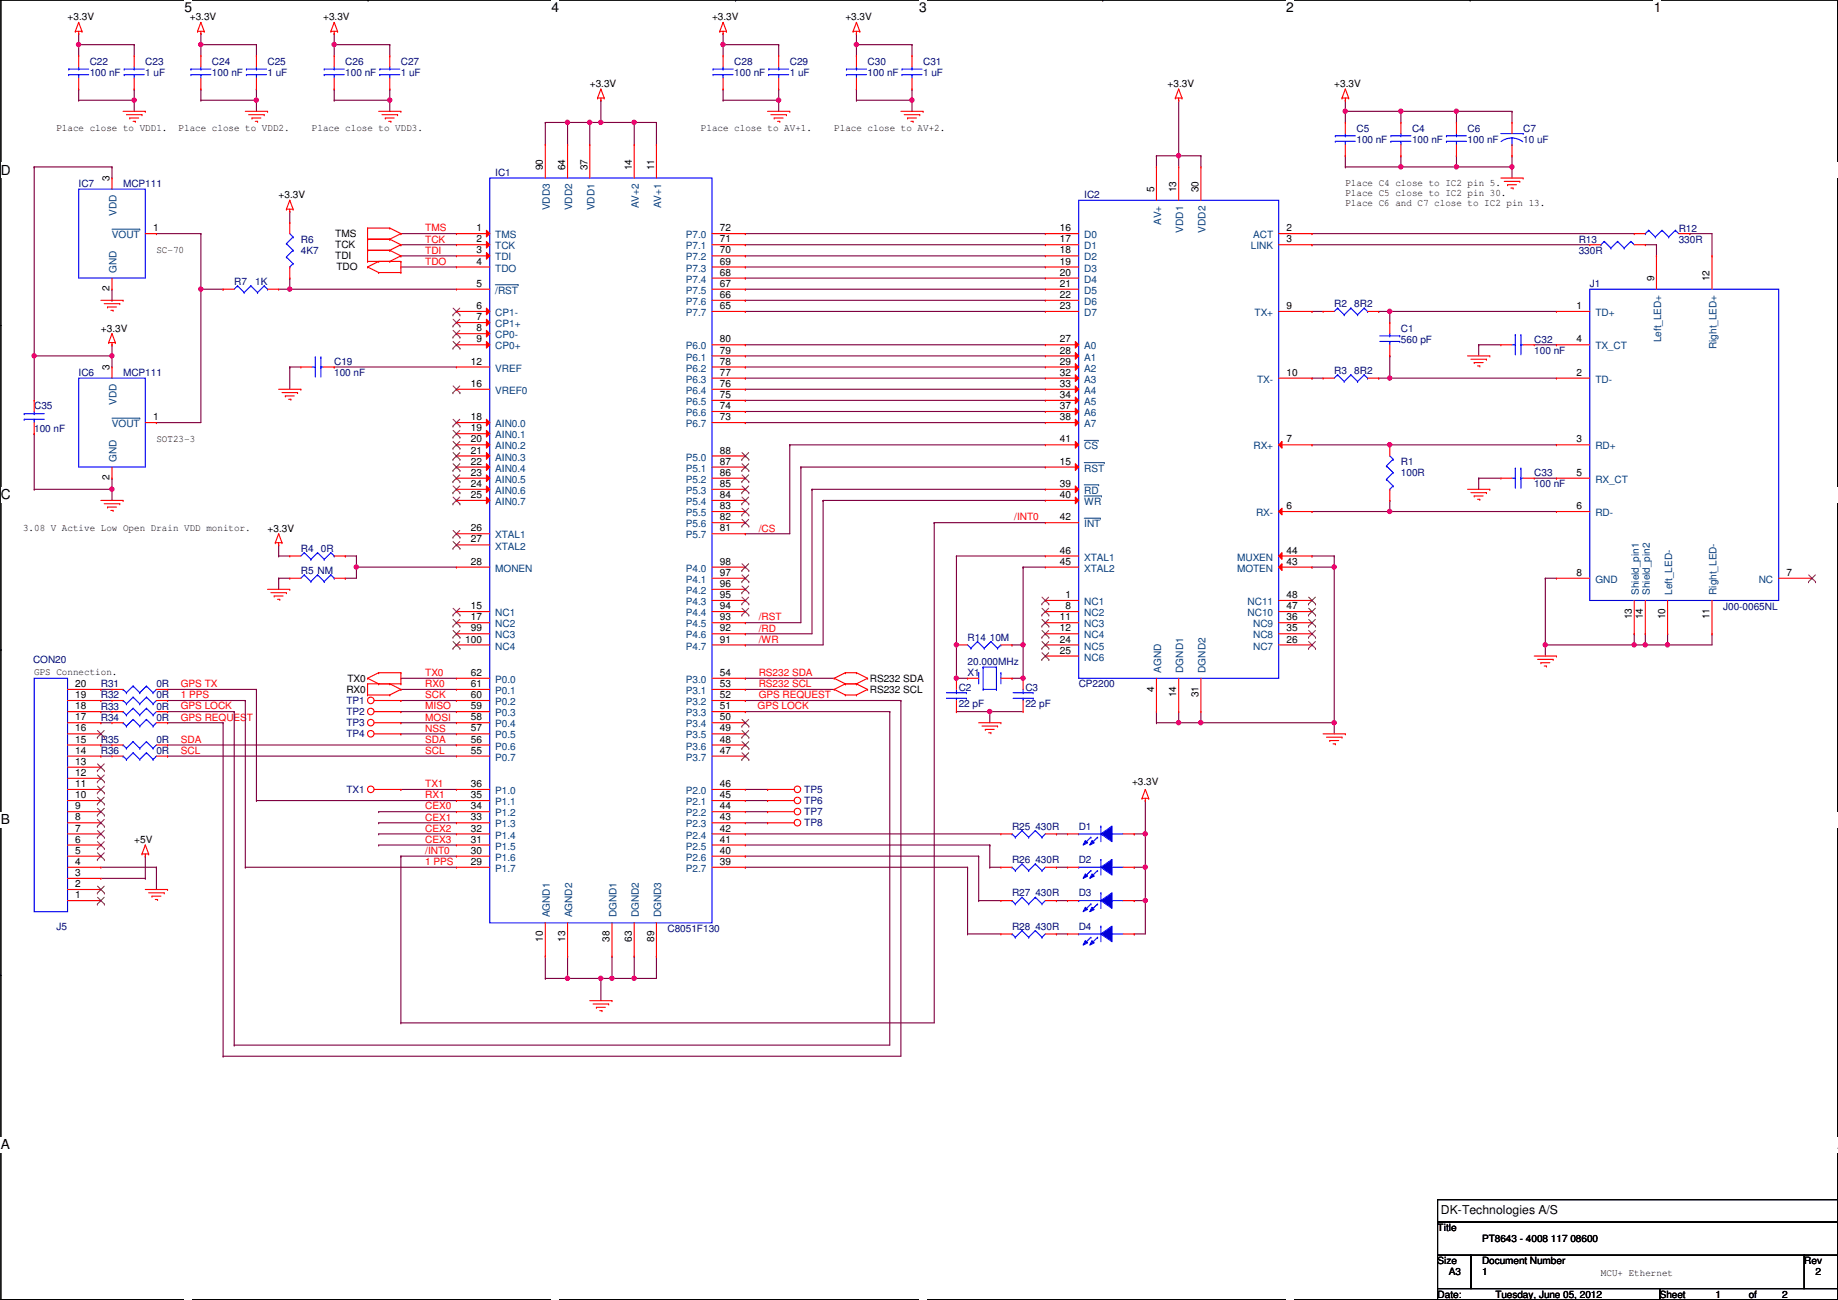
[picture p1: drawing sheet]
<svg xmlns="http://www.w3.org/2000/svg" width="420mm" height="297mm" viewBox="0 0 420 297" stroke-linecap="round" stroke-linejoin="round" font-family="sans-serif">
<defs><g id="words">
<g font-size="3.1">
<text x="42.2" y="2.8">5</text>
<text x="126.1" y="2.8">4</text>
<text x="210.1" y="2.8">3</text>
<text x="294" y="2.8">2</text>
<text x="378" y="2.8">1</text>
<text x=".2" y="39.9">D</text>
<text x=".2" y="114.1">C</text>
<text x=".2" y="188.4">B</text>
<text x=".2" y="262.6">A</text>
<text x="420.1" y="262.6">A</text>
</g>
<text font-size="2.8" x="329.4" y="277.4">DK-Technologies A/S</text>
<g font-size="2.3">
<text x="15.4" y="4.7">+3.3V</text>
<text x="43.4" y="4.7">+3.3V</text>
<text x="73.9" y="4.7">+3.3V</text>
<text x="162.8" y="4.7">+3.3V</text>
<text x="193.2" y="4.7">+3.3V</text>
<text x="134.8" y="19.9">+3.3V</text>
<text x="266.9" y="19.9">+3.3V</text>
<text x="305" y="19.9">+3.3V</text>
<text x="12.9" y="29.8">Place close to VDD1.</text>
<text x="40.8" y="29.8">Place close to VDD2.</text>
<text x="71.3" y="29.8">Place close to VDD3.</text>
<text x="160.2" y="29.8">Place close to AV+1.</text>
<text x="190.7" y="29.8">Place close to AV+2.</text>
<text x="25" y="41.4" transform="rotate(-90 25 41.4)">3</text>
<text x="124.1" y="38.9" transform="rotate(-90 124.1 38.9)">90</text>
<text x="129.2" y="38.9" transform="rotate(-90 129.2 38.9)">64</text>
<text x="134.3" y="38.9" transform="rotate(-90 134.3 38.9)">37</text>
<text x="144.4" y="38.9" transform="rotate(-90 144.4 38.9)">14</text>
<text x="149.5" y="38.9" transform="rotate(-90 149.5 38.9)">11</text>
<text x="63.7" y="45.3">+3.3V</text>
<text x="263.8" y="44" transform="rotate(-90 263.8 44)">5</text>
<text x="268.9" y="44" transform="rotate(-90 268.9 44)">13</text>
<text x="274" y="44" transform="rotate(-90 274 44)">30</text>
<text x="307.5" y="42.5">Place C4 close to IC2 pin 5.</text>
<text x="307.5" y="44.8">Place C5 close to IC2 pin 30.</text>
<text x="307.5" y="47.1">Place C6 and C7 close to IC2 pin 13.</text>
<text x="35" y="52.8">1</text>
<text x="108.9" y="52.8">1</text>
<text x="164.5" y="52.8">72</text>
<text x="242.3" y="52.8">16</text>
<text x="294.1" y="52.8">2</text>
<text x="35.8" y="57.8">SC-70</text>
<text x="76.7" y="54.2">TMS</text>
<text x="76.7" y="56.7">TCK</text>
<text x="76.7" y="59.3">TDI</text>
<text x="108.9" y="55.4">2</text>
<text x="108.9" y="57.9">3</text>
<text x="164.5" y="57.9">70</text>
<text x="164.5" y="55.4">71</text>
<text x="242.3" y="55.4">17</text>
<text x="242.3" y="57.9">18</text>
<text x="294.1" y="55.4">3</text>
<text x="76.9" y="61.8">TDO</text>
<text x="108.9" y="60.5">4</text>
<text x="108.9" y="65.5">5</text>
<text x="164.5" y="65.5">67</text>
<text x="164.5" y="63">68</text>
<text x="164.5" y="60.5">69</text>
<text x="242.3" y="60.5">19</text>
<text x="242.3" y="63">20</text>
<text x="242.3" y="65.5">21</text>
<text x="378.1" y="64.3" transform="rotate(-90 378.1 64.3)">9</text>
<text x="390.8" y="64.3" transform="rotate(-90 390.8 64.3)">12</text>
<text x="25" y="66.6" transform="rotate(-90 25 66.6)">2</text>
<text x="108.9" y="70.6">6</text>
<text x="164.5" y="70.6">65</text>
<text x="164.5" y="68.1">66</text>
<text x="242.3" y="68.1">22</text>
<text x="242.3" y="70.6">23</text>
<text x="294.1" y="70.6">9</text>
<text x="360.4" y="70.6">1</text>
<text x="23.1" y="75.8">+3.3V</text>
<text x="108.9" y="73.2">7</text>
<text x="108.9" y="75.7">8</text>
<text x="107.6" y="83.3">12</text>
<text x="108.9" y="78.2">9</text>
<text x="164.5" y="83.3">78</text>
<text x="164.5" y="80.8">79</text>
<text x="164.5" y="78.2">80</text>
<text x="242.3" y="78.2">27</text>
<text x="242.3" y="80.8">28</text>
<text x="242.3" y="83.3">29</text>
<text x="360.4" y="78.2">4</text>
<text x="25" y="84.6" transform="rotate(-90 25 84.6)">3</text>
<text x="107.6" y="88.4">16</text>
<text x="164.5" y="88.4">76</text>
<text x="164.5" y="85.9">77</text>
<text x="242.3" y="85.9">32</text>
<text x="242.3" y="88.4">33</text>
<text x="294.1" y="85.9">10</text>
<text x="360.4" y="85.9">2</text>
<text x="164.5" y="93.5">74</text>
<text x="164.5" y="90.9">75</text>
<text x="242.3" y="90.9">34</text>
<text x="242.3" y="93.5">37</text>
<text x="35" y="96">1</text>
<text x="35.8" y="101">SOT23-3</text>
<text x="107.6" y="96">18</text>
<text x="107.6" y="98.6">19</text>
<text x="107.6" y="101.1">20</text>
<text x="164.5" y="96">73</text>
<text x="242.3" y="96">38</text>
<text x="242.3" y="101.1">41</text>
<text x="294.1" y="101.1">7</text>
<text x="360.4" y="101.1">3</text>
<text x="107.6" y="103.6">21</text>
<text x="107.6" y="106.2">22</text>
<text x="164.5" y="106.2">87</text>
<text x="164.5" y="103.6">88</text>
<text x="242.3" y="106.2">15</text>
<text x="25" y="109.8" transform="rotate(-90 25 109.8)">2</text>
<text x="107.6" y="108.7">23</text>
<text x="107.6" y="111.3">24</text>
<text x="107.6" y="113.8">25</text>
<text x="164.5" y="113.8">84</text>
<text x="164.5" y="111.3">85</text>
<text x="164.5" y="108.7">86</text>
<text x="242.3" y="111.3">39</text>
<text x="242.3" y="113.8">40</text>
<text x="360.4" y="108.7">5</text>
<text x="164.5" y="118.9">82</text>
<text x="164.5" y="116.3">83</text>
<text x="242.3" y="118.9">42</text>
<text x="294.1" y="116.3">6</text>
<text x="360.4" y="116.3">6</text>
<text x="5.3" y="121.3">3.08 V Active Low Open Drain VDD monitor.</text>
<text x="61.2" y="121.5">+3.3V</text>
<text x="107.6" y="121.4">26</text>
<text x="107.6" y="124">27</text>
<text x="164.5" y="121.4">81</text>
<text x="107.6" y="129">28</text>
<text x="164.5" y="131.6">97</text>
<text x="164.5" y="129">98</text>
<text x="242.3" y="129">45</text>
<text x="242.3" y="126.5">46</text>
<text x="294.1" y="129">43</text>
<text x="294.1" y="126.5">44</text>
<text x="360.4" y="131.6">8</text>
<text x="408.4" y="131.6">7</text>
<text x="164.5" y="136.7">95</text>
<text x="164.5" y="134.1">96</text>
<text x="243.5" y="136.7">1</text>
<text x="294.1" y="136.7">48</text>
<text x="107.6" y="139.2">15</text>
<text x="107.6" y="141.7">17</text>
<text x="164.5" y="141.7">93</text>
<text x="164.5" y="139.2">94</text>
<text x="242.3" y="141.7">11</text>
<text x="243.5" y="139.2">8</text>
<text x="294.1" y="141.7">36</text>
<text x="294.1" y="139.2">47</text>
<text x="373" y="141.5" transform="rotate(-90 373 141.5)">13</text>
<text x="375.6" y="141.5" transform="rotate(-90 375.6 141.5)">14</text>
<text x="380.7" y="141.5" transform="rotate(-90 380.7 141.5)">10</text>
<text x="390.8" y="141.5" transform="rotate(-90 390.8 141.5)">11</text>
<text x="106.4" y="146.8">100</text>
<text x="107.6" y="144.3">99</text>
<text x="164.5" y="146.8">91</text>
<text x="164.5" y="144.3">92</text>
<text x="242.3" y="144.3">12</text>
<text x="242.3" y="146.8">24</text>
<text x="242.3" y="149.4">25</text>
<text x="294.1" y="146.8">26</text>
<text x="294.1" y="144.3">35</text>
<text x="7.8" y="154.3">GPS Connection.</text>
<text x="79.4" y="155.8">TX0</text>
<text x="107.6" y="154.4">62</text>
<text x="164.5" y="154.4">54</text>
<text x="198.8" y="155.8">RS232 SDA</text>
<text x="17.2" y="159.5">19</text>
<text x="17.2" y="157">20</text>
<text x="79.2" y="158.3">RX0</text>
<text x="107.6" y="159.5">60</text>
<text x="107.6" y="157">61</text>
<text x="164.5" y="159.5">52</text>
<text x="164.5" y="157">53</text>
<text x="198.8" y="158.3">RS232 SCL</text>
<text x="263.8" y="158" transform="rotate(-90 263.8 158)">4</text>
<text x="268.9" y="159.3" transform="rotate(-90 268.9 159.3)">14</text>
<text x="274" y="159.3" transform="rotate(-90 274 159.3)">31</text>
<text x="17.2" y="167.1">16</text>
<text x="17.2" y="164.6">17</text>
<text x="17.2" y="162.1">18</text>
<text x="107.6" y="167.1">57</text>
<text x="107.6" y="164.6">58</text>
<text x="107.6" y="162.1">59</text>
<text x="164.5" y="162.1">51</text>
<text x="164.5" y="167.1">49</text>
<text x="164.5" y="164.6">50</text>
<text x="17.2" y="172.2">14</text>
<text x="17.2" y="169.7">15</text>
<text x="107.6" y="172.2">55</text>
<text x="107.6" y="169.7">56</text>
<text x="164.5" y="172.2">47</text>
<text x="164.5" y="169.7">48</text>
<text x="17.2" y="179.8">11</text>
<text x="17.2" y="177.3">12</text>
<text x="17.2" y="174.8">13</text>
<text x="107.6" y="179.8">36</text>
<text x="164.5" y="179.8">46</text>
<text x="258.8" y="179.4">+3.3V</text>
<text x="17.2" y="184.9">9</text>
<text x="17.2" y="182.4">10</text>
<text x="107.6" y="184.9">34</text>
<text x="107.6" y="182.4">35</text>
<text x="164.5" y="184.9">44</text>
<text x="164.5" y="182.4">45</text>
<text x="17.2" y="190">7</text>
<text x="17.2" y="187.5">8</text>
<text x="107.6" y="190">32</text>
<text x="107.6" y="187.5">33</text>
<text x="164.5" y="190">42</text>
<text x="164.5" y="187.5">43</text>
<text x="17.2" y="197.6">4</text>
<text x="17.2" y="195.1">5</text>
<text x="17.2" y="192.5">6</text>
<text x="30.7" y="192.6">+5V</text>
<text x="107.6" y="197.6">29</text>
<text x="107.6" y="195.1">30</text>
<text x="107.6" y="192.5">31</text>
<text x="164.5" y="197.6">39</text>
<text x="164.5" y="195.1">40</text>
<text x="164.5" y="192.5">41</text>
<text x="17.2" y="202.7">2</text>
<text x="17.2" y="200.2">3</text>
<text x="17.2" y="205.2">1</text>
<text x="124.1" y="215.2" transform="rotate(-90 124.1 215.2)">10</text>
<text x="129.2" y="215.2" transform="rotate(-90 129.2 215.2)">13</text>
<text x="139.3" y="215.2" transform="rotate(-90 139.3 215.2)">38</text>
<text x="144.4" y="215.2" transform="rotate(-90 144.4 215.2)">63</text>
<text x="149.5" y="215.2" transform="rotate(-90 149.5 215.2)">89</text>
<text x="328.6" y="281.3">Title</text>
<text x="338.8" y="283.8">PT8643 - 4008 117 08600</text>
<text x="328.6" y="288.9">Size</text>
<text x="331.2" y="291.4">A3</text>
<text x="338.8" y="288.9">Document Number</text>
<text x="338.8" y="291.4">1</text>
<text x="366" y="291.5">MCU+ Ethernet</text>
<text x="412.4" y="288.9">Rev</text>
<text x="415" y="291.4">2</text>
<text x="328.6" y="296.5">Date:</text>
<text x="341.8" y="296.5">Tuesday, June 05, 2012</text>
<text x="379.4" y="296.5">Sheet</text>
<text x="392.1" y="296.5">1</text>
<text x="399.7" y="296.5">of</text>
<text x="407.4" y="296.5">2</text>
</g>
<g font-size="2.3" fill="#000080">
<text x="20.5" y="14.8">C22</text>
<text x="20.5" y="17.4">100 nF</text>
<text x="33.2" y="14.8">C23</text>
<text x="33.2" y="17.4">1 uF</text>
<text x="48.5" y="14.8">C24</text>
<text x="48.5" y="17.4">100 nF</text>
<text x="61.2" y="14.8">C25</text>
<text x="61.2" y="17.4">1 uF</text>
<text x="78.9" y="14.8">C26</text>
<text x="78.9" y="17.4">100 nF</text>
<text x="91.6" y="14.8">C27</text>
<text x="91.6" y="17.4">1 uF</text>
<text x="167.8" y="14.8">C28</text>
<text x="167.8" y="17.4">100 nF</text>
<text x="180.5" y="14.8">C29</text>
<text x="180.5" y="17.4">1 uF</text>
<text x="198.3" y="14.8">C30</text>
<text x="198.3" y="17.4">100 nF</text>
<text x="211" y="14.8">C31</text>
<text x="211" y="17.4">1 uF</text>
<text x="310.1" y="30.1">C5</text>
<text x="310.1" y="32.6">100 nF</text>
<text x="322.8" y="30.1">C4</text>
<text x="322.8" y="32.6">100 nF</text>
<text x="335.5" y="30.1">C6</text>
<text x="335.5" y="32.6">100 nF</text>
<text x="348.2" y="30.1">C7</text>
<text x="348.2" y="32.6">10 uF</text>
<text x="113.2" y="40.2">IC1</text>
<text x="18" y="42.8">IC7</text>
<text x="28.1" y="42.8">MCP111</text>
<text x="247.8" y="45.3">IC2</text>
<text x="383.7" y="52.9">R12</text>
<text x="68.8" y="55.5">R6</text>
<text x="68.8" y="58">4K7</text>
<text x="360.9" y="55.5">R13</text>
<text x="360.9" y="58">330R</text>
<text x="383.7" y="55.5">330R</text>
<text x="53.5" y="65.1">R7</text>
<text x="58.4" y="65.1">1K</text>
<text x="363.4" y="65.6">J1</text>
<text x="305" y="70.2">R2</text>
<text x="309.6" y="70.2">8R2</text>
<text x="320.2" y="75.8">C1</text>
<text x="76.4" y="83.4">C19</text>
<text x="320.2" y="78.3">560 pF</text>
<text x="350.7" y="78.3">C32</text>
<text x="350.7" y="80.9">100 nF</text>
<text x="18" y="85.9">IC6</text>
<text x="28.1" y="85.9">MCP111</text>
<text x="76.4" y="85.9">100 nF</text>
<text x="305" y="85.4">R3</text>
<text x="309.6" y="85.4">8R2</text>
<text x="7.8" y="93.6">C35</text>
<text x="7.8" y="98.6">100 nF</text>
<text x="320.2" y="106.3">R1</text>
<text x="320.2" y="108.8">100R</text>
<text x="350.7" y="108.8">C33</text>
<text x="350.7" y="111.3">100 nF</text>
<text x="68.8" y="126.1">R4</text>
<text x="68.8" y="131.1">R5 NM</text>
<text x="73.4" y="126.1">0R</text>
<text x="393.9" y="139.3">J00-0065NL</text>
<text x="221.2" y="146.4">R14 10M</text>
<text x="7.6" y="151.5">CON20</text>
<text x="221.2" y="154.5">X1</text>
<text x="221.2" y="152">20.000MHz</text>
<text x="23.1" y="157.1">R31</text>
<text x="23.1" y="159.6">R32</text>
<text x="35.8" y="157.1">0R</text>
<text x="35.8" y="159.6">0R</text>
<text x="79.2" y="160.9">TP1</text>
<text x="219.1" y="157.8">C2</text>
<text x="219.1" y="161.6">22 pF</text>
<text x="234.4" y="157.8">C3</text>
<text x="234.4" y="161.6">22 pF</text>
<text x="246.6" y="157.1">CP2200</text>
<text x="23.1" y="164.7">R34</text>
<text x="23.1" y="162.1">R33</text>
<text x="35.8" y="164.7">0R</text>
<text x="35.8" y="162.1">0R</text>
<text x="79.2" y="163.4">TP2</text>
<text x="79.2" y="165.9">TP3</text>
<text x="23.1" y="172.3">R36</text>
<text x="23.1" y="169.8">R35</text>
<text x="35.8" y="172.3">0R</text>
<text x="35.8" y="169.8">0R</text>
<text x="79.2" y="168.5">TP4</text>
<text x="79.2" y="181.2">TX1</text>
<text x="183.8" y="181.2">TP5</text>
<text x="183.8" y="183.7">TP6</text>
<text x="183.8" y="186.3">TP7</text>
<text x="183.8" y="188.8">TP8</text>
<text x="231.3" y="189.6">R25 430R</text>
<text x="246.6" y="189.6">D1</text>
<text x="231.3" y="197.2">R26 430R</text>
<text x="246.6" y="197.2">D2</text>
<text x="231.3" y="204.8">R27 430R</text>
<text x="246.6" y="204.8">D3</text>
<text x="12.9" y="212.4">J5</text>
<text x="152.6" y="212.9">C8051F130</text>
<text x="231.3" y="212.4">R28 430R</text>
<text x="246.6" y="212.4">D4</text>
</g>
<g font-size="2.3" fill="#004080">
<text x="146" y="47.6" transform="rotate(-90 146 47.6)">AV+2</text>
<text x="151.1" y="47.6" transform="rotate(-90 151.1 47.6)">AV+1</text>
<text x="26.7" y="49.3" transform="rotate(-90 26.7 49.3)">VDD</text>
<text x="125.7" y="48" transform="rotate(-90 125.7 48)">VDD3</text>
<text x="130.8" y="48" transform="rotate(-90 130.8 48)">VDD2</text>
<text x="135.9" y="48" transform="rotate(-90 135.9 48)">VDD1</text>
<text x="265.4" y="51.4" transform="rotate(-90 265.4 51.4)">AV+</text>
<text x="270.5" y="53.1" transform="rotate(-90 270.5 53.1)">VDD1</text>
<text x="275.6" y="53.1" transform="rotate(-90 275.6 53.1)">VDD2</text>
<text x="25.6" y="54.4">VOUT</text>
<text x="113.2" y="54.4">TMS</text>
<text x="113.2" y="57">TCK</text>
<text x="113.2" y="59.5">TDI</text>
<text x="156.8" y="59.5">P7.2</text>
<text x="156.8" y="57">P7.1</text>
<text x="156.8" y="54.4">P7.0</text>
<text x="247.8" y="54.4">D0</text>
<text x="247.8" y="57">D1</text>
<text x="247.8" y="59.5">D2</text>
<text x="285.9" y="57">LINK</text>
<text x="286.5" y="54.4">ACT</text>
<text x="26.7" y="62.3" transform="rotate(-90 26.7 62.3)">GND</text>
<text x="113.2" y="62.1">TDO</text>
<text x="156.8" y="64.6">P7.4</text>
<text x="156.8" y="62.1">P7.3</text>
<text x="247.8" y="62.1">D3</text>
<text x="247.8" y="64.6">D4</text>
<text x="113.2" y="67.1">/RST</text>
<text x="156.8" y="69.7">P7.6</text>
<text x="156.8" y="67.1">P7.5</text>
<text x="247.8" y="67.1">D5</text>
<text x="247.8" y="69.7">D6</text>
<text x="113.2" y="72.2">CP1-</text>
<text x="113.2" y="74.8">CP1+</text>
<text x="113.2" y="77.3">CP0-</text>
<text x="156.8" y="72.2">P7.7</text>
<text x="247.8" y="72.2">D7</text>
<text x="286.8" y="72.2">TX+</text>
<text x="364.7" y="72.2">TD+</text>
<text x="113.2" y="79.8">CP0+</text>
<text x="156.8" y="82.4">P6.1</text>
<text x="156.8" y="79.8">P6.0</text>
<text x="247.8" y="79.8">A0</text>
<text x="247.8" y="82.4">A1</text>
<text x="364.7" y="79.8">TX_CT</text>
<text x="379.7" y="78.2" transform="rotate(-90 379.7 78.2)">Left_LED+</text>
<text x="392.4" y="79.8" transform="rotate(-90 392.4 79.8)">Right_LED+</text>
<text x="113.2" y="84.9">VREF</text>
<text x="156.8" y="87.5">P6.3</text>
<text x="156.8" y="84.9">P6.2</text>
<text x="247.8" y="84.9">A2</text>
<text x="247.8" y="87.5">A3</text>
<text x="287.4" y="87.5">TX-</text>
<text x="364.7" y="87.5">TD-</text>
<text x="26.7" y="92.5" transform="rotate(-90 26.7 92.5)">VDD</text>
<text x="113.2" y="90">VREF0</text>
<text x="156.8" y="95.1">P6.6</text>
<text x="156.8" y="92.5">P6.5</text>
<text x="156.8" y="90">P6.4</text>
<text x="247.8" y="90">A4</text>
<text x="247.8" y="92.5">A5</text>
<text x="247.8" y="95.1">A6</text>
<text x="25.6" y="97.6">VOUT</text>
<text x="113.2" y="97.6">AIN0.0</text>
<text x="113.2" y="100.2">AIN0.1</text>
<text x="156.8" y="97.6">P6.7</text>
<text x="247.8" y="97.6">A7</text>
<text x="26.7" y="105.5" transform="rotate(-90 26.7 105.5)">GND</text>
<text x="113.2" y="102.7">AIN0.2</text>
<text x="113.2" y="105.2">AIN0.3</text>
<text x="113.2" y="107.8">AIN0.4</text>
<text x="156.8" y="107.8">P5.1</text>
<text x="156.8" y="105.2">P5.0</text>
<text x="247.8" y="102.7">CS</text>
<text x="247.8" y="107.8">RST</text>
<text x="286.5" y="102.7">RX+</text>
<text x="364.7" y="102.7">RD+</text>
<text x="113.2" y="110.3">AIN0.5</text>
<text x="113.2" y="112.9">AIN0.6</text>
<text x="156.8" y="112.9">P5.3</text>
<text x="156.8" y="110.3">P5.2</text>
<text x="247.8" y="112.9">RD</text>
<text x="364.7" y="110.3">RX_CT</text>
<text x="113.2" y="115.4">AIN0.7</text>
<text x="156.8" y="117.9">P5.5</text>
<text x="156.8" y="115.4">P5.4</text>
<text x="247.8" y="115.4">WR</text>
<text x="287.1" y="117.9">RX-</text>
<text x="364.7" y="117.9">RD-</text>
<text x="113.2" y="123">XTAL1</text>
<text x="113.2" y="125.6">XTAL2</text>
<text x="156.8" y="123">P5.7</text>
<text x="156.8" y="120.5">P5.6</text>
<text x="247.8" y="120.5">INT</text>
<text x="113.2" y="130.6">MONEN</text>
<text x="156.8" y="130.6">P4.0</text>
<text x="247.8" y="130.6">XTAL2</text>
<text x="247.8" y="128.1">XTAL1</text>
<text x="282.8" y="130.6">MOTEN</text>
<text x="282.8" y="128.1">MUXEN</text>
<text x="156.8" y="135.7">P4.2</text>
<text x="156.8" y="133.2">P4.1</text>
<text x="364.7" y="133.2">GND</text>
<text x="374.6" y="135.9" transform="rotate(-90 374.6 135.9)">Shield_pin1</text>
<text x="377.2" y="135.9" transform="rotate(-90 377.2 135.9)">Shield_pin2</text>
<text x="382.3" y="135.9" transform="rotate(-90 382.3 135.9)">Left_LED-</text>
<text x="392.4" y="135.9" transform="rotate(-90 392.4 135.9)">Right_LED-</text>
<text x="402" y="133.2">NC</text>
<text x="113.2" y="140.8">NC1</text>
<text x="113.2" y="143.3">NC2</text>
<text x="156.8" y="143.3">P4.5</text>
<text x="156.8" y="140.8">P4.4</text>
<text x="156.8" y="138.3">P4.3</text>
<text x="247.8" y="138.3">NC1</text>
<text x="247.8" y="140.8">NC2</text>
<text x="247.8" y="143.3">NC3</text>
<text x="285.2" y="140.8">NC10</text>
<text x="285.2" y="138.3">NC11</text>
<text x="286.5" y="143.3">NC9</text>
<text x="113.2" y="145.9">NC3</text>
<text x="113.2" y="148.4">NC4</text>
<text x="156.8" y="148.4">P4.7</text>
<text x="156.8" y="145.9">P4.6</text>
<text x="247.8" y="145.9">NC4</text>
<text x="247.8" y="148.4">NC5</text>
<text x="286.5" y="148.4">NC7</text>
<text x="286.5" y="145.9">NC8</text>
<text x="247.8" y="151">NC6</text>
<text x="265.4" y="153.7" transform="rotate(-90 265.4 153.7)">AGND</text>
<text x="270.5" y="153.7" transform="rotate(-90 270.5 153.7)">DGND1</text>
<text x="275.6" y="153.7" transform="rotate(-90 275.6 153.7)">DGND2</text>
<text x="113.2" y="161.1">P0.2</text>
<text x="113.2" y="158.6">P0.1</text>
<text x="113.2" y="156">P0.0</text>
<text x="156.8" y="161.1">P3.2</text>
<text x="156.8" y="158.6">P3.1</text>
<text x="156.8" y="156">P3.0</text>
<text x="113.2" y="166.2">P0.4</text>
<text x="113.2" y="163.7">P0.3</text>
<text x="156.8" y="163.7">P3.3</text>
<text x="156.8" y="166.2">P3.4</text>
<text x="113.2" y="173.8">P0.7</text>
<text x="113.2" y="171.3">P0.6</text>
<text x="113.2" y="168.7">P0.5</text>
<text x="156.8" y="173.8">P3.7</text>
<text x="156.8" y="171.3">P3.6</text>
<text x="156.8" y="168.7">P3.5</text>
<text x="113.2" y="184">P1.1</text>
<text x="113.2" y="181.4">P1.0</text>
<text x="156.8" y="184">P2.1</text>
<text x="156.8" y="181.4">P2.0</text>
<text x="113.2" y="191.6">P1.4</text>
<text x="113.2" y="189.1">P1.3</text>
<text x="113.2" y="186.5">P1.2</text>
<text x="156.8" y="191.6">P2.4</text>
<text x="156.8" y="189.1">P2.3</text>
<text x="156.8" y="186.5">P2.2</text>
<text x="113.2" y="196.7">P1.6</text>
<text x="113.2" y="194.1">P1.5</text>
<text x="156.8" y="196.7">P2.6</text>
<text x="156.8" y="194.1">P2.5</text>
<text x="113.2" y="199.2">P1.7</text>
<text x="156.8" y="199.2">P2.7</text>
<text x="125.7" y="209.6" transform="rotate(-90 125.7 209.6)">AGND1</text>
<text x="130.8" y="209.6" transform="rotate(-90 130.8 209.6)">AGND2</text>
<text x="141" y="209.6" transform="rotate(-90 141 209.6)">DGND1</text>
<text x="146" y="209.6" transform="rotate(-90 146 209.6)">DGND2</text>
<text x="151.1" y="209.6" transform="rotate(-90 151.1 209.6)">DGND3</text>
</g>
<g font-size="2.3" fill="#f00">
<text x="97.2" y="52.9">TMS</text>
<text x="97.2" y="58">TDI</text>
<text x="97.2" y="55.4">TCK</text>
<text x="97.2" y="60.5">TDO</text>
<text x="231.8" y="118.9">/INT0</text>
<text x="173.4" y="121.5">/CS</text>
<text x="173.4" y="141.8">/RST</text>
<text x="173.4" y="144.3">/RD</text>
<text x="173.4" y="146.9">/WR</text>
<text x="97.2" y="154.5">TX0</text>
<text x="173.4" y="154.5">RS232 SDA</text>
<text x="41.3" y="157">GPS TX</text>
<text x="41.3" y="159.6">1 PPS</text>
<text x="97.2" y="157">RX0</text>
<text x="97.2" y="159.6">SCK</text>
<text x="173.4" y="159.6">GPS REQUEST</text>
<text x="173.4" y="157">RS232 SCL</text>
<text x="41.3" y="164.6">GPS REQUEST</text>
<text x="41.3" y="162.1">GPS LOCK</text>
<text x="97.2" y="162.1">MISO</text>
<text x="97.2" y="164.6">MOSI</text>
<text x="97.2" y="167.2">NSS</text>
<text x="173.2" y="162.1">GPS LOCK</text>
<text x="41.3" y="169.7">SDA</text>
<text x="41.3" y="172.3">SCL</text>
<text x="97.2" y="169.7">SDA</text>
<text x="97.2" y="172.3">SCL</text>
<text x="97.2" y="179.9">TX1</text>
<text x="97.2" y="182.4">RX1</text>
<text x="97.2" y="185">CEX0</text>
<text x="97.2" y="187.5">CEX1</text>
<text x="97.2" y="190">CEX2</text>
<text x="97.2" y="192.6">CEX3</text>
<text x="97.2" y="195.1">/INT0</text>
<text x="97.2" y="197.7">1 PPS</text>
</g>
</g></defs>
<path d="M.2 0h419.9v297h-419.9z" fill="none" stroke="#000" stroke-width=".25"/>
<g fill="#fff">
<path d="M42.2 0h1.7v3.5h-1.7z"/>
<path d="M42.2 297l1.7 .1z"/>
</g>
<path d="M84.1 0h.1M84.1 297h.1" fill="none" stroke="#000" stroke-width=".25"/>
<g fill="#fff">
<path d="M126.1 0h1.7v3.5h-1.7z"/>
<path d="M126.1 297l1.7 .1z"/>
</g>
<path d="M168.1 0h.1M168.1 297h.1" fill="none" stroke="#000" stroke-width=".25"/>
<g fill="#fff">
<path d="M210.1 0h1.7v3.5h-1.7z"/>
<path d="M210.1 297l1.7 .1z"/>
</g>
<path d="M252.1 0h.1M252.1 297h.1" fill="none" stroke="#000" stroke-width=".25"/>
<g fill="#fff">
<path d="M294 0h1.8v3.5h-1.8z"/>
<path d="M294 297l1.8 .1z"/>
</g>
<path d="M336.1 0h.1M336.1 297h.1" fill="none" stroke="#000" stroke-width=".25"/>
<g fill="#fff">
<path d="M378 0h1.8v3.5h-1.8z"/>
<path d="M378 297l1.8 .1z"/>
<path d="M.2 37.1h2.2v3.5h-2.2z"/>
<path d="M420.1 37.1l.1 3.5z"/>
<path d="M.2 111.3h2.2v3.5h-2.2z"/>
<path d="M420.1 111.3l.1 3.5z"/>
</g>
<path d="M.2 74.3h.1M420.1 74.3h.1" fill="none" stroke="#000" stroke-width=".25"/>
<g fill="#fff">
<path d="M.2 185.6h2.1v3.5h-2.1z"/>
<path d="M420.1 185.6l.1 3.5z"/>
</g>
<path d="M.2 148.5h.1M420.1 148.5h.1" fill="none" stroke="#000" stroke-width=".25"/>
<path d="M.2 148.5h.1M420.1 148.5h.1" fill="none" stroke="#000" stroke-width=".23"/>
<g fill="#fff">
<path d="M.2 259.8h2.1v3.5h-2.1z"/>
<path d="M420.1 259.8l.1 3.5z"/>
</g>
<path d="M.2 222.7h.1M420.1 222.7h.1" fill="none" stroke="#000" stroke-width=".25"/>
<path d="M299.9 116.9h.1M299.9 116.9h17.8" fill="none" stroke="#800040" stroke-width=".25"/>
<circle cx="317.7" cy="116.9" r=".49" fill="#f0f"/>
<circle cx="317.7" cy="116.9" r=".49" fill="none" stroke="#f0f" stroke-width=".25"/>
<path d="M299.9 71.2h.1M299.9 71.2h2.6M317.7 71.2h.1M317.7 71.2h38.1M299.9 86.4h.1M299.9 86.4h2.6" fill="none" stroke="#800040" stroke-width=".25"/>
<circle cx="317.7" cy="71.1" r=".49" fill="#f0f"/>
<circle cx="317.7" cy="71.1" r=".49" fill="none" stroke="#f0f" stroke-width=".25"/>
<path d="M317.7 86.4h.1M317.7 86.4h38.1" fill="none" stroke="#800040" stroke-width=".25"/>
<circle cx="317.7" cy="86.4" r=".49" fill="#f0f"/>
<circle cx="317.7" cy="86.4" r=".49" fill="none" stroke="#f0f" stroke-width=".25"/>
<path d="M317.7 71.2h.1M317.7 71.2v2.5M317.7 81.3h.1M317.7 81.3v5.1M317.7 101.6h.1M317.7 101.6h38.1" fill="none" stroke="#800040" stroke-width=".25"/>
<circle cx="317.7" cy="101.6" r=".49" fill="#f0f"/>
<circle cx="317.7" cy="101.6" r=".49" fill="none" stroke="#f0f" stroke-width=".25"/>
<path d="M317.7 116.9h.1M317.7 114.3h.1M317.7 116.9h38.1M317.7 114.3v2.6M353.3 132.1h.1M353.3 132.1h2.5M353.3 132.1v15.3M353.3 147.4h.1M373.6 144.8h.1M373.6 144.8v2.6h-20.3" fill="none" stroke="#800040" stroke-width=".25"/>
<circle cx="373.6" cy="147.3" r=".49" fill="#f0f"/>
<circle cx="373.6" cy="147.3" r=".49" fill="none" stroke="#f0f" stroke-width=".25"/>
<circle cx="353.2" cy="147.3" r=".49" fill="#f0f"/>
<circle cx="353.2" cy="147.3" r=".49" fill="none" stroke="#f0f" stroke-width=".25"/>
<path d="M353.3 147.4h.1M353.3 147.4v2.5M373.6 147.4h.1M376.1 144.8h.1M376.1 147.4h.1M376.1 144.8v2.6M381.2 144.8h.1M381.2 144.8v2.6h-7.6" fill="none" stroke="#800040" stroke-width=".25"/>
<circle cx="381.2" cy="147.3" r=".49" fill="#f0f"/>
<circle cx="381.2" cy="147.3" r=".49" fill="none" stroke="#f0f" stroke-width=".25"/>
<circle cx="376.1" cy="147.3" r=".49" fill="#f0f"/>
<circle cx="376.1" cy="147.3" r=".49" fill="none" stroke="#f0f" stroke-width=".25"/>
<path d="M264.4 35.6h.1M264.4 35.6v2.5M269.4 35.6h.1M269.4 35.6h5.1M299.9 55.9h.1M299.9 53.4h.1M299.9 55.9h63.5M299.9 53.4h73.7M381.2 147.4h.1M391.4 144.8h.1M391.4 144.8v2.6h-10.2" fill="none" stroke="#800040" stroke-width=".25"/>
<circle cx="269.4" cy="35.6" r=".49" fill="#f0f"/>
<circle cx="269.4" cy="35.6" r=".49" fill="none" stroke="#f0f" stroke-width=".25"/>
<g fill="none" stroke="#800040" stroke-width=".25">
<path d="M264.4 35.6h.1M264.4 35.6h5M269.4 22.9h.1M269.4 35.6h.1M269.4 22.9v15.2M274.5 35.6h.1M274.5 35.6v2.5M315.2 71.2h.1M315.2 71.2h2.5M315.2 86.4h.1M315.2 86.4h2.5M299.9 101.6h.1"/>
<path d="M299.9 101.6h17.8M299.9 127h.1M299.9 129.6h.1M299.9 127h5.1M299.9 129.6h5.1M305 165.1h.1M305 165.1v2.6"/>
</g>
<circle cx="305" cy="165.1" r=".49" fill="#f0f"/>
<circle cx="305" cy="165.1" r=".49" fill="none" stroke="#f0f" stroke-width=".25"/>
<path d="M305 127h.1M305 127v2.6M231.3 155h.1M231.3 155h2.6" fill="none" stroke="#800040" stroke-width=".25"/>
<circle cx="233.9" cy="155" r=".49" fill="#f0f"/>
<circle cx="233.9" cy="155" r=".49" fill="none" stroke="#f0f" stroke-width=".25"/>
<g fill="none" stroke="#800040" stroke-width=".25">
<path d="M320.2 25.4h.1M320.2 25.4h12.7M345.6 38.1h.1M345.6 38.1v2.6M170.4 53.4h.1M170.4 55.9h.1M170.4 58.5h.1M170.4 53.4h68.6M170.4 55.9h68.6M170.4 58.5h68.6M170.4 61h.1M170.4 63.5h.1"/>
<path d="M170.4 66.1h.1M170.4 68.6h.1M170.4 71.2h.1M170.4 78.8h.1M170.4 61h68.6M170.4 63.5h68.6M170.4 66.1h68.6M170.4 68.6h68.6M170.4 71.2h68.6M170.4 78.8h68.6M170.4 81.3h.1M170.4 83.9h.1"/>
<path d="M170.4 86.4h.1M170.4 88.9h.1M170.4 91.5h.1M170.4 94h.1M170.4 96.6h.1M170.4 81.3h68.6M170.4 83.9h68.6M170.4 86.4h68.6M170.4 88.9h68.6M170.4 91.5h68.6M170.4 94h68.6M170.4 96.6h68.6"/>
<path d="M180.5 101.6h.1M180.5 101.6h58.5M180.5 101.6v20.4h-10.1M183.1 106.7h.1M183.1 106.7h55.9M183.1 106.7v35.6h-12.7M185.6 111.8h.1M185.6 111.8h53.4M185.6 111.8v33h-15.2M188.2 114.3h.1M188.2 114.3h50.8M188.2 114.3v33.1h-17.8"/>
<path d="M170.4 122h.1M218.6 127h.1M218.6 127h20.4M233.9 129.6h.1M233.9 129.6h5.1M170.4 142.3h.1M170.4 144.8h.1M170.4 147.4h.1M218.6 162.6h.1M218.6 162.6h7.7"/>
</g>
<circle cx="320.2" cy="25.4" r=".49" fill="#f0f"/>
<circle cx="320.2" cy="25.4" r=".49" fill="none" stroke="#f0f" stroke-width=".25"/>
<path d="M320.2 25.4h.1M320.2 38.1h.1M320.2 25.4v2.6M320.2 38.1h12.7M332.9 25.4h.1M332.9 25.4h12.7M345.6 25.4h.1M345.6 25.4v2.6" fill="none" stroke="#800040" stroke-width=".25"/>
<circle cx="320.2" cy="38.1" r=".49" fill="#f0f"/>
<circle cx="320.2" cy="38.1" r=".49" fill="none" stroke="#f0f" stroke-width=".25"/>
<path d="M320.2 35.6h.1M320.2 35.6v2.5M332.9 25.4h.1M332.9 25.4v2.6" fill="none" stroke="#800040" stroke-width=".25"/>
<circle cx="332.9" cy="25.4" r=".49" fill="#f0f"/>
<circle cx="332.9" cy="25.4" r=".49" fill="none" stroke="#f0f" stroke-width=".25"/>
<path d="M332.9 35.6h.1M332.9 35.6v2.5" fill="none" stroke="#800040" stroke-width=".25"/>
<circle cx="332.9" cy="38.1" r=".49" fill="#f0f"/>
<circle cx="332.9" cy="38.1" r=".49" fill="none" stroke="#f0f" stroke-width=".25"/>
<path d="M332.9 38.1h.1M332.9 38.1h12.7" fill="none" stroke="#800040" stroke-width=".25"/>
<circle cx="345.6" cy="38.1" r=".49" fill="#f0f"/>
<circle cx="345.6" cy="38.1" r=".49" fill="none" stroke="#f0f" stroke-width=".25"/>
<path d="M307.5 25.4h.1M307.5 25.4v2.6" fill="none" stroke="#800040" stroke-width=".25"/>
<circle cx="307.5" cy="25.4" r=".49" fill="#f0f"/>
<circle cx="307.5" cy="25.4" r=".49" fill="none" stroke="#f0f" stroke-width=".25"/>
<g fill="none" stroke="#800040" stroke-width=".25">
<path d="M307.5 25.4h.1M307.5 35.6h.1M307.5 38.1h.1M307.5 22.9h.1M307.5 25.4h12.7M307.5 22.9v2.5M307.5 35.6v2.5M307.5 38.1h12.7M345.6 35.6h.1M345.6 35.6v2.5M91.6 155h.1M91.6 157.5h.1"/>
<path d="M91.6 155h12.7M91.6 157.5h12.7M38.3 170.2h.1M38.3 172.8h.1M38.3 170.2h66M38.3 172.8h66M91.6 160.1h.1M91.6 162.6h.1M91.6 165.1h.1M91.6 167.7h.1M91.6 160.1h12.7M91.6 162.6h12.7"/>
<path d="M91.6 165.1h12.7M91.6 167.7h12.7M58.6 182.9h.1M58.6 182.9h45.7M86.6 185.5h.1M86.6 188h.1M86.6 190.5h.1M86.6 193.1h.1M86.6 185.5h17.7M86.6 188h17.7M86.6 190.5h17.7M86.6 193.1h17.7"/>
<path d="M91.6 180.4h.1M91.6 195.6h.1M91.6 180.4h12.7M91.6 195.6h12.7M124.7 218.5h.1M124.7 218.5v5.1M129.7 218.5h.1M129.7 218.5v5.1h-5M139.9 218.5h.1M139.9 218.5v5.1M150.1 218.5h.1M150.1 218.5v5.1"/>
<path d="M124.7 223.6h.1"/>
</g>
<circle cx="139.9" cy="223.5" r=".49" fill="#f0f"/>
<circle cx="139.9" cy="223.5" r=".49" fill="none" stroke="#f0f" stroke-width=".25"/>
<path d="M145 218.5h.1M145 218.5v5.1" fill="none" stroke="#800040" stroke-width=".25"/>
<circle cx="145" cy="223.5" r=".49" fill="#f0f"/>
<circle cx="145" cy="223.5" r=".49" fill="none" stroke="#f0f" stroke-width=".25"/>
<path d="M137.4 22.9h.1M137.4 22.9v5.1M129.7 223.6h.1M129.7 223.6h7.7M137.4 223.6h.1M137.4 223.6v5M145 223.6h.1M145 223.6h5.1" fill="none" stroke="#800040" stroke-width=".25"/>
<circle cx="129.7" cy="223.5" r=".49" fill="#f0f"/>
<circle cx="129.7" cy="223.5" r=".49" fill="none" stroke="#f0f" stroke-width=".25"/>
<path d="M137.4 223.6h.1M137.4 223.6h7.6M139.9 223.6h.1" fill="none" stroke="#800040" stroke-width=".25"/>
<circle cx="137.3" cy="223.5" r=".49" fill="#f0f"/>
<circle cx="137.3" cy="223.5" r=".49" fill="none" stroke="#f0f" stroke-width=".25"/>
<g fill="none" stroke="#800040" stroke-width=".25">
<path d="M91.6 58.5h.1M91.6 55.9h.1M91.6 53.4h.1M91.6 58.5h12.7M91.6 55.9h12.7M91.6 53.4h12.7M91.6 61h.1M91.6 61h12.7M213.6 119.4h.1M213.6 119.4h25.4M213.6 119.4v114.3h-122M38.3 157.5h.1"/>
<path d="M38.3 157.5h20.3M58.6 157.5h.1M58.6 157.5v25.4M231.3 147.4h.1M231.3 147.4h2.6M233.9 147.4h.1M233.9 147.4v7.6M38.3 165.1h.1M38.3 160.1h.1M38.3 162.6h.1M38.3 165.1h12.7M38.3 160.1h17.8"/>
<path d="M38.3 162.6h15.2M51 165.1h.1M51 165.1v76.2M53.5 162.6h.1M53.5 162.6v76.2M56.1 160.1h.1M56.1 160.1v38.1M170.4 160.1h.1M170.4 162.6h.1M170.4 160.1h35.5M170.4 162.6h33M203.4 162.6h.1"/>
<path d="M203.4 162.6v76.2h-149.9M205.9 160.1h.1M205.9 160.1v81.2h-154.9M56.1 198.2h.1M56.1 198.2h48.2M91.6 195.6h.1M91.6 195.6v38.1M241.5 190.5h.1M241.5 198.2h.1M241.5 198.2h2.5M241.5 190.5h2.5M53.5 238.8h.1"/>
<path d="M91.6 233.7h.1M51 241.3h.1"/>
</g>
<circle cx="233.9" cy="147.3" r=".49" fill="#f0f"/>
<circle cx="233.9" cy="147.3" r=".49" fill="none" stroke="#f0f" stroke-width=".25"/>
<path d="M218.6 155h.1M218.6 147.4h.1M218.6 155h2.6M218.6 147.4v7.6" fill="none" stroke="#800040" stroke-width=".25"/>
<circle cx="218.6" cy="155" r=".49" fill="#f0f"/>
<circle cx="218.6" cy="155" r=".49" fill="none" stroke="#f0f" stroke-width=".25"/>
<circle cx="218.6" cy="147.3" r=".49" fill="#f0f"/>
<circle cx="218.6" cy="147.3" r=".49" fill="none" stroke="#f0f" stroke-width=".25"/>
<path d="M233.9 129.6h.1M233.9 129.6v17.8M170.4 190.5h.1M170.4 190.5h58.4M259.3 190.5h.1M259.3 190.5h2.5M261.8 190.5h.1M261.8 190.5v7.7M241.5 205.8h.1M241.5 213.4h.1M241.5 205.8h2.5M241.5 213.4h2.5" fill="none" stroke="#800040" stroke-width=".25"/>
<circle cx="261.8" cy="190.5" r=".49" fill="#f0f"/>
<circle cx="261.8" cy="190.5" r=".49" fill="none" stroke="#f0f" stroke-width=".25"/>
<path d="M259.3 198.2h.1M259.3 198.2h2.5M261.8 198.2h.1M261.8 198.2v7.6h-2.5M259.3 213.4h.1M259.3 205.8h.1M259.3 213.4h2.5" fill="none" stroke="#800040" stroke-width=".25"/>
<circle cx="261.8" cy="205.8" r=".49" fill="#f0f"/>
<circle cx="261.8" cy="205.8" r=".49" fill="none" stroke="#f0f" stroke-width=".25"/>
<circle cx="261.8" cy="198.1" r=".49" fill="#f0f"/>
<circle cx="261.8" cy="198.1" r=".49" fill="none" stroke="#f0f" stroke-width=".25"/>
<g fill="none" stroke="#800040" stroke-width=".25">
<path d="M226.3 162.6h.1M226.3 162.6v2.5M170.4 195.6h.1M170.4 198.2h.1M170.4 193.1h55.9M170.4 198.2h50.8M170.4 195.6h53.3M170.4 180.4h5.1M170.4 182.9h5.1M170.4 185.5h5.1M170.4 188h5.1M175.5 180.4h.1"/>
<path d="M175.5 182.9h.1M175.5 185.5h.1M175.5 188h.1M221.2 198.2h.1M221.2 198.2v15.2M223.7 195.6h.1M223.7 195.6v10.2M226.3 193.1h.1M226.3 198.2h.1M226.3 193.1v5.1M226.3 198.2h2.5M261.8 182.9h.1"/>
<path d="M261.8 182.9v7.6M221.2 213.4h.1M221.2 213.4h7.6M223.7 205.8h.1M223.7 205.8h5.1M261.8 205.8h.1M261.8 205.8v7.6"/>
</g>
<circle cx="226.2" cy="162.6" r=".49" fill="#f0f"/>
<circle cx="226.2" cy="162.6" r=".49" fill="none" stroke="#f0f" stroke-width=".25"/>
<g fill="none" stroke="#800040" stroke-width=".25">
<path d="M63.7 132.1h.1M63.7 124.5h.1M63.7 127h.1M63.7 132.1h2.5M63.7 124.5v2.5M63.7 132.1v2.6M63.7 127h2.5M78.9 127h.1M78.9 132.1h.1M78.9 127h2.6M81.5 129.6h.1M81.5 127h.1"/>
<path d="M81.5 127v5.1h-2.6M81.5 129.6h22.8M226.3 162.6h.1M226.3 162.6h7.6"/>
</g>
<circle cx="81.5" cy="129.6" r=".49" fill="#f0f"/>
<circle cx="81.5" cy="129.6" r=".49" fill="none" stroke="#f0f" stroke-width=".25"/>
<path d="M66.2 48.3h.1M66.2 48.3v2.5M66.2 66.1h.1M66.2 66.1h38.1M66.2 83.9h.1M66.2 83.9h2.6M66.2 83.9v5M76.4 83.9h.1M76.4 83.9h27.9" fill="none" stroke="#800040" stroke-width=".25"/>
<circle cx="66.2" cy="66.1" r=".49" fill="#f0f"/>
<circle cx="66.2" cy="66.1" r=".49" fill="none" stroke="#f0f" stroke-width=".25"/>
<path d="M124.7 28h.1M124.7 28v5.1M124.7 28h5M129.7 28h.1M170.4 155h.1M170.4 157.5h.1M170.4 155h20.3M170.4 157.5h20.3" fill="none" stroke="#800040" stroke-width=".25"/>
<circle cx="129.7" cy="28" r=".49" fill="#f0f"/>
<circle cx="129.7" cy="28" r=".49" fill="none" stroke="#f0f" stroke-width=".25"/>
<path d="M137.4 28h7.6M145 28h.1M150.1 33.1h.1M150.1 28v5.1" fill="none" stroke="#800040" stroke-width=".25"/>
<circle cx="145" cy="28" r=".49" fill="#f0f"/>
<circle cx="145" cy="28" r=".49" fill="none" stroke="#f0f" stroke-width=".25"/>
<path d="M134.8 28h.1M134.8 28h2.6M134.8 28v5.1M137.4 28h.1M145 28h.1M145 28v5.1M145 28h5.1M150.1 28h.1" fill="none" stroke="#800040" stroke-width=".25"/>
<circle cx="137.3" cy="28" r=".49" fill="#f0f"/>
<circle cx="137.3" cy="28" r=".49" fill="none" stroke="#f0f" stroke-width=".25"/>
<path d="M129.7 28h.1M129.7 28v5.1M129.7 28h5.1M134.8 28h.1" fill="none" stroke="#800040" stroke-width=".25"/>
<circle cx="134.8" cy="28" r=".49" fill="#f0f"/>
<circle cx="134.8" cy="28" r=".49" fill="none" stroke="#f0f" stroke-width=".25"/>
<path d="M18 10.2h.1M18 10.2v2.5M30.7 10.2h.1M30.7 10.2v2.5M30.7 20.4h.1M30.7 20.4v2.5" fill="none" stroke="#800040" stroke-width=".25"/>
<circle cx="18" cy="10.2" r=".49" fill="#f0f"/>
<circle cx="18" cy="10.2" r=".49" fill="none" stroke="#f0f" stroke-width=".25"/>
<path d="M18 10.2h.1M18 10.2h12.7M18 20.4h.1M18 22.9h.1M18 20.4v2.5M18 22.9h12.7" fill="none" stroke="#800040" stroke-width=".25"/>
<circle cx="30.7" cy="22.9" r=".49" fill="#f0f"/>
<circle cx="30.7" cy="22.9" r=".49" fill="none" stroke="#f0f" stroke-width=".25"/>
<path d="M18 7.7h.1M18 7.7v2.5M45.9 10.2h.1M45.9 10.2v2.5M58.6 10.2h.1M58.6 10.2v2.5M30.7 22.9h.1M30.7 22.9v2.5M58.6 20.4h.1M58.6 20.4v2.5" fill="none" stroke="#800040" stroke-width=".25"/>
<circle cx="45.9" cy="10.2" r=".49" fill="#f0f"/>
<circle cx="45.9" cy="10.2" r=".49" fill="none" stroke="#f0f" stroke-width=".25"/>
<path d="M45.9 10.2h.1M45.9 10.2h12.7M45.9 20.4h.1M45.9 22.9h.1M45.9 20.4v2.5M45.9 22.9h12.7" fill="none" stroke="#800040" stroke-width=".25"/>
<circle cx="58.6" cy="22.9" r=".49" fill="#f0f"/>
<circle cx="58.6" cy="22.9" r=".49" fill="none" stroke="#f0f" stroke-width=".25"/>
<path d="M45.9 7.7h.1M45.9 7.7v2.5M76.4 10.2h.1M76.4 10.2v2.5M89.1 10.2h.1M89.1 10.2v2.5M58.6 22.9h.1M58.6 22.9v2.5M89.1 20.4h.1M89.1 20.4v2.5" fill="none" stroke="#800040" stroke-width=".25"/>
<circle cx="76.4" cy="10.2" r=".49" fill="#f0f"/>
<circle cx="76.4" cy="10.2" r=".49" fill="none" stroke="#f0f" stroke-width=".25"/>
<path d="M76.4 10.2h.1M76.4 10.2h12.7M76.4 20.4h.1M76.4 22.9h.1M76.4 20.4v2.5M76.4 22.9h12.7" fill="none" stroke="#800040" stroke-width=".25"/>
<circle cx="89.1" cy="22.9" r=".49" fill="#f0f"/>
<circle cx="89.1" cy="22.9" r=".49" fill="none" stroke="#f0f" stroke-width=".25"/>
<path d="M76.4 7.7h.1M76.4 7.7v2.5M165.3 10.2h.1M165.3 10.2v2.5M178 10.2h.1M178 10.2v2.5M89.1 22.9h.1M89.1 22.9v2.5M178 20.4h.1M178 20.4v2.5" fill="none" stroke="#800040" stroke-width=".25"/>
<circle cx="165.3" cy="10.2" r=".49" fill="#f0f"/>
<circle cx="165.3" cy="10.2" r=".49" fill="none" stroke="#f0f" stroke-width=".25"/>
<path d="M165.3 10.2h.1M165.3 10.2h12.7M165.3 20.4h.1M165.3 22.9h.1M165.3 20.4v2.5M165.3 22.9h12.7" fill="none" stroke="#800040" stroke-width=".25"/>
<circle cx="178" cy="22.9" r=".49" fill="#f0f"/>
<circle cx="178" cy="22.9" r=".49" fill="none" stroke="#f0f" stroke-width=".25"/>
<path d="M165.3 7.7h.1M165.3 7.7v2.5M195.8 10.2h.1M195.8 10.2v2.5M208.5 10.2h.1M208.5 10.2v2.5M178 22.9h.1M178 22.9v2.5M208.5 20.4h.1M208.5 20.4v2.5" fill="none" stroke="#800040" stroke-width=".25"/>
<circle cx="195.8" cy="10.2" r=".49" fill="#f0f"/>
<circle cx="195.8" cy="10.2" r=".49" fill="none" stroke="#f0f" stroke-width=".25"/>
<path d="M195.8 10.2h.1M195.8 10.2h12.7M195.8 20.4h.1M195.8 22.9h.1M195.8 20.4v2.5M195.8 22.9h12.7" fill="none" stroke="#800040" stroke-width=".25"/>
<circle cx="208.5" cy="22.9" r=".49" fill="#f0f"/>
<circle cx="208.5" cy="22.9" r=".49" fill="none" stroke="#f0f" stroke-width=".25"/>
<path d="M195.8 7.7h.1M195.8 7.7v2.5M208.5 22.9h.1M208.5 22.9v2.5M264.4 165.1h.1M264.4 162.6v2.5M264.4 165.1h5M269.4 165.1h.1" fill="none" stroke="#800040" stroke-width=".25"/>
<circle cx="269.4" cy="165.1" r=".49" fill="#f0f"/>
<circle cx="269.4" cy="165.1" r=".49" fill="none" stroke="#f0f" stroke-width=".25"/>
<path d="M305 129.6h.1M305 129.6v35.5" fill="none" stroke="#800040" stroke-width=".25"/>
<circle cx="305" cy="129.6" r=".49" fill="#f0f"/>
<circle cx="305" cy="129.6" r=".49" fill="none" stroke="#f0f" stroke-width=".25"/>
<path d="M269.4 165.1h.1M269.4 162.6v2.5M269.4 165.1h5.1M274.5 165.1h.1" fill="none" stroke="#800040" stroke-width=".25"/>
<circle cx="274.5" cy="165.1" r=".49" fill="#f0f"/>
<circle cx="274.5" cy="165.1" r=".49" fill="none" stroke="#f0f" stroke-width=".25"/>
<g fill="none" stroke="#800040" stroke-width=".25">
<path d="M376.1 55.9h2.6M378.7 55.9h.1M378.7 58.5h.1M378.7 55.9v2.6M386.3 53.4h.1M386.3 53.4h5.1v5.1M391.4 58.5h.1M63.7 66.1h2.5M66.2 63.5h.1M66.2 66.1h.1M66.2 63.5v2.6M338 78.8h.1"/>
<path d="M338 78.8v2.5M338 78.8h5.1M350.7 78.8h5.1M355.8 78.8h.1M7.8 99.1h.1M7.8 99.1v12.7M7.8 111.8h.1M7.8 111.8h17.8M25.6 111.8h.1M25.6 111.8v2.5M338 109.3h.1M338 109.3v2.5"/>
<path d="M338 109.3h5.1M350.7 109.3h5.1M355.8 109.3h.1M218.6 127v20.4M23.1 157.5h.1M23.1 157.5h2.5M218.6 147.4h.1M23.1 160.1h.1M23.1 162.6h.1M23.1 165.1h.1M23.1 170.2h.1M23.1 172.8h.1"/>
<path d="M23.1 165.1h2.5M23.1 160.1h2.5M23.1 162.6h2.5M23.1 170.2h2.5M23.1 172.8h2.5M274.5 165.1h.1M274.5 162.6v2.5M274.5 165.1h30.5M305 165.1h.1M23.1 198.2h12.7M33.2 195.6h.1M33.2 195.6v5.1"/>
<path d="M35.8 198.2h.1M35.8 198.2v5M23.1 200.7h10.1M33.2 200.7h.1"/>
</g>
<circle cx="25.6" cy="111.8" r=".49" fill="#f0f"/>
<circle cx="25.6" cy="111.8" r=".49" fill="none" stroke="#f0f" stroke-width=".25"/>
<path d="M25.6 81.3h.1M25.6 81.3v2.6" fill="none" stroke="#800040" stroke-width=".25"/>
<circle cx="25.6" cy="81.3" r=".49" fill="#f0f"/>
<circle cx="25.6" cy="81.3" r=".49" fill="none" stroke="#f0f" stroke-width=".25"/>
<path d="M25.6 78.8h.1M25.6 78.8v2.5M45.9 66.1h.1M45.9 66.1v30.5h-10.1M35.8 96.6h.1M25.6 109.3h.1M25.6 109.3v2.5" fill="none" stroke="#800040" stroke-width=".25"/>
<circle cx="45.9" cy="66.1" r=".49" fill="#f0f"/>
<circle cx="45.9" cy="66.1" r=".49" fill="none" stroke="#f0f" stroke-width=".25"/>
<path d="M7.8 38.1h.1M7.8 38.1h17.8M25.6 38.1h.1M25.6 38.1v2.6M45.9 66.1h5.1M51 66.1h.1M7.8 81.3h.1M7.8 81.3v10.2" fill="none" stroke="#800040" stroke-width=".25"/>
<circle cx="7.8" cy="81.3" r=".49" fill="#f0f"/>
<circle cx="7.8" cy="81.3" r=".49" fill="none" stroke="#f0f" stroke-width=".25"/>
<path d="M7.8 38.1h.1M7.8 38.1v43.2M35.8 53.4h.1M35.8 53.4h10.1M45.9 53.4h.1M45.9 53.4v12.7M25.6 68.6h.1M25.6 66.1v2.5M7.8 81.3h.1M7.8 81.3h17.8" fill="none" stroke="#800040" stroke-width=".25"/>
<g fill="none" stroke="#f00" stroke-width=".25">
<path d="M17.2 7.2h.1M17.2 7.2h1.5M18 7.7h.1M18 5.1h.1M18 7.2v.5M18 5.1l-.8 2.1M18 5.1l.7 2.1M18.7 7.2h.1M45.2 7.2h.1M45.2 7.2h1.5M45.9 7.7h.1M45.9 5.1h.1"/>
<path d="M45.9 7.2v.5M45.9 5.1l-.7 2.1M45.9 5.1l.8 2.1M46.7 7.2h.1M75.6 7.2h.1M75.6 7.2h1.6M76.4 7.7h.1M76.4 5.1h.1M76.4 7.2v.5M76.4 5.1l-.8 2.1M76.4 5.1l.8 2.1M77.2 7.2h.1"/>
<path d="M164.5 7.2h.1M164.5 7.2h1.6M165.3 7.7h.1M165.3 5.1h.1M165.3 7.2v.5M165.3 5.1l-.8 2.1M165.3 5.1l.8 2.1M166.1 7.2h.1M195 7.2h.1M195 7.2h1.5M195.8 7.7h.1M195.8 5.1h.1"/>
<path d="M195.8 7.2v.5M195.8 5.1l-.8 2.1M195.8 5.1l.7 2.1M196.5 7.2h.1M28.1 25.4h5.1M28.9 26.2h3.6M29.7 27h.1M29.7 27h2M30.4 27.7h.5M30.9 27.7h.1M32.5 26.2h.1M33.2 25.4h.1"/>
<path d="M56.1 25.4h5.1M56.8 26.2h3.6M57.6 27h.1M57.6 27h2M58.4 27.7h.5M58.9 27.7h.1M60.4 26.2h.1M61.2 25.4h.1M86.6 25.4h5M87.3 26.2h3.6M88.1 27h.1M88.1 27h2"/>
<path d="M88.8 27.7h.6M89.4 27.7h.1M90.9 26.2h.1M91.6 25.4h.1M136.6 22.4h.1M136.6 22.4h1.5M137.4 22.9h.1M137.4 20.4h.1M137.4 22.4v.5M137.4 20.4l-.8 2M137.4 20.4l.7 2M138.1 22.4h.1"/>
<path d="M175.5 25.4h5M176.2 26.2h3.6M177 27h.1M177 27h2M177.7 27.7h.6M178.3 27.7h.1M179.8 26.2h.1M180.5 25.4h.1M205.9 25.4h5.1M206.7 26.2h3.6M207.5 27h.1M207.5 27h2"/>
<path d="M208.2 27.7h.5M208.7 27.7h.1M210.3 26.2h.1M211 25.4h.1M268.7 22.4h.1M268.7 22.4h1.5M269.4 22.9h.1M269.4 20.4h.1M269.4 22.4v.5M269.4 20.4l-.7 2M269.4 20.4l.8 2M270.2 22.4h.1"/>
<path d="M306.8 22.4h.1M306.8 22.4h1.5M307.5 22.9h.1M307.5 20.4h.1M307.5 22.4v.5M307.5 20.4l-.7 2M307.5 20.4l.8 2M308.3 22.4h.1M65.5 47.8h.1M65.5 47.8h1.5M66.2 48.3h.1M66.2 45.8h.1"/>
<path d="M66.2 47.8v.5M66.2 45.8l-.7 2M66.2 45.8l.8 2M67 47.8h.1M84 54.7h.1M84 52.1h.1M84 57.2h.1M84 59.7h.1M84 52.1v7.6M84 52.1h5.1M84 54.7h5.1M84 57.2h5.1"/>
<path d="M84 59.7h7.6M86.6 59.7h.1M86.6 59.7l-2.6 1.3M89.1 52.1h.1M89.1 54.7h.1M89.1 57.2h.1M89.1 59.7h.1M89.1 52.1l2.5 1.3M89.1 54.7l2.5 1.2M89.1 57.2l2.5 1.3M91.6 53.4h.1M91.6 55.9h.1"/>
<path d="M91.6 58.5h.1M91.6 59.7h.1M91.6 59.7v2.6M91.6 53.4l-2.5 1.3M91.6 55.9l-2.5 1.3M91.6 58.5l-2.5 1.2M343.1 40.7h5.1M343.9 41.4h3.5M344.6 42.2h.1M344.6 42.2h2.1M345.4 43h.5M345.9 43h.1"/>
<path d="M347.4 41.4h.1M348.2 40.7h.1M363.4 55.9h.1M363.4 55.9h2.6M373.6 55.9h2.5M376.1 55.9h.1M23.1 68.6h5M23.8 69.4h3.6M24.6 70.1h.1M24.6 70.1h2M24.8 78.3h.1M24.8 78.3h1.6"/>
<path d="M25.3 70.9h.6M25.6 78.8h.1M25.6 76.2h.1M25.6 78.3v.5M25.6 76.2l-.8 2.1M25.6 76.2l.8 2.1M25.9 70.9h.1M26.4 78.3h.1M27.4 69.4h.1M28.1 68.6h.1M84 61h.1M84 61l2.6 1.3"/>
<path d="M86.6 62.3h.1M86.6 62.3h5M91.6 62.3h.1M63.7 88.9h5.1M64.5 89.7h3.5M65.2 90.5h.1M65.2 90.5h2.1M66 91.2h.5M66.5 91.2h.1M68 89.7h.1M68.8 88.9h.1M335.5 81.3h5.1"/>
<path d="M336.2 82.1h3.6M337 82.8h.1M337 82.8h2M337.8 83.6h.5M338.3 83.6h.1M339.8 82.1h.1M340.6 81.3h.1M23.1 114.3h5M23.8 115.1h3.6M24.6 115.9h.1M24.6 115.9h2M25.3 116.6h.6"/>
<path d="M25.9 116.6h.1M27.4 115.1h.1M28.1 114.3h.1M335.5 111.8h5.1M336.2 112.6h3.6M337 113.3h.1M337 113.3h2M337.8 114.1h.5M338.3 114.1h.1M339.8 112.6h.1M340.6 111.8h.1M61.2 134.7h5"/>
<path d="M61.9 135.4h3.6M62.7 136.2h.1M62.7 136.2h2M62.9 124h.1M62.9 124h1.6M63.4 136.9h.6M63.7 124.5h.1M63.7 122h.1M63.7 124v.5M63.7 122l-.8 2M63.7 122l.8 2M64 136.9h.1"/>
<path d="M64.5 124h.1M65.5 135.4h.1M66.2 134.7h.1M84 155h.1M84 158.8h.1M84 156.3h.1M84 156.3h7.6M84 158.8h5.1M84 155l2.6 1.3M84 156.3v2.5M86.6 153.7h.1M86.6 156.3h.1"/>
<path d="M86.6 153.7h5M86.6 153.7l-2.6 1.3M89.1 156.3h.1M89.1 158.8h.1M89.1 156.3l2.5 1.2M91.6 153.7h.1M91.6 156.3h.1M91.6 157.5h.1M91.6 153.7v2.6M91.6 157.5l-2.5 1.3M190.7 155h.1M190.7 157.5h.1"/>
<path d="M190.7 155l2.5 1.3M190.7 157.5l2.5 1.3M193.2 153.7h.1M193.2 156.3h.1M193.2 158.8h.1M193.2 153.7l-2.5 1.3M193.2 153.7h2.6M193.2 156.3h2.6M193.2 156.3l-2.5 1.2M193.2 158.8h2.6M195.8 153.7h.1M195.8 156.3h.1"/>
<path d="M195.8 158.8h.1M195.8 153.7l2.5 1.3M195.8 156.3l2.5 1.2M198.3 155h.1M198.3 157.5h.1M198.3 155l-2.5 1.3M198.3 157.5l-2.5 1.3M350.7 149.9h5.1M351.5 150.7h3.5M352.2 151.4h.1M352.2 151.4h2.1M353 152.2h.5"/>
<path d="M353.5 152.2h.1M355 150.7h.1M355.8 149.9h.1M223.7 165.1h5.1M224.5 165.9h3.5M225.2 166.7h.1M225.2 166.7h2.1M226 167.4h.5M226.5 167.4h.1M228 165.9h.1M228.8 165.1h.1M302.5 167.7h5"/>
<path d="M303.2 168.4h3.6M304 169.2h.1M304 169.2h2M304.7 170h.6M305.3 170h.1M306.8 168.4h.1M307.5 167.7h.1M32.5 195.1h.1M32.5 195.1h1.5M33.2 195.6h.1M33.2 193.1h.1M33.2 195.1v.5"/>
<path d="M33.2 193.1l-.7 2M33.2 193.1l.8 2M34 195.1h.1M261.1 182.4h.1M261.1 182.4h1.5M261.8 182.9h.1M261.8 180.4h.1M261.8 182.4v.5M261.8 180.4l-.7 2M261.8 180.4l.8 2M262.6 182.4h.1M33.2 203.2h5.1"/>
<path d="M34 204h3.5M34.7 204.8h.1M34.7 204.8h2.1M35.5 205.5h.5M36 205.5h.1M37.5 204h.1M38.3 203.2h.1M134.8 228.6h5.1M135.6 229.4h3.5M136.3 230.2h.1M136.3 230.2h2.1M137.1 230.9h.5"/>
<path d="M137.6 230.9h.1M139.1 229.4h.1M139.9 228.6h.1"/>
</g>
<path d="M328.6 274.1h91.5v5.1h-91.5zM328.6 279.2h91.5v7.6h-91.5zM328.6 286.8h7.6v7.6h-7.6zM328.6 294.4h50.8v2.6h-50.8zM336.2 286.8h76.2v7.6h-76.2zM379.4 294.4h40.7v2.6h-40.7zM412.4 286.8h7.7v7.6h-7.7z" fill="none" stroke="#000" stroke-width=".25"/>
<path d="M366 55.9h.1M366.7 55.2h.1M366.7 55.2l1.5 1.5M366.7 55.2l-.7 .7M368.2 56.7h.1M369.8 55.2h.1M369.8 55.2l1.5 1.5M369.8 55.2l-1.6 1.5M371.3 56.7h.1M372.8 55.2h.1M372.8 55.2l.8 .7M372.8 55.2l-1.5 1.5" fill="none" stroke="#00f" stroke-width=".25"/>
<circle cx="84.8" cy="162.6" r=".75" fill="#fff"/>
<g fill="none" stroke="#f00" stroke-width=".25">
<path d="M85.5 162.6h6.1M91.6 162.6h.1"/>
<circle cx="84.8" cy="162.6" r=".75"/>
</g>
<circle cx="182.3" cy="180.4" r=".75" fill="#fff"/>
<g fill="none" stroke="#f00" stroke-width=".25">
<path d="M317.7 73.7h.1M317.7 73.7v2.5M317.7 78.8v2.5M317.7 81.3h.1M175.5 180.4h.1M175.5 180.4h6.1"/>
<circle cx="182.3" cy="180.4" r=".75"/>
</g>
<path d="M112 40.7h50.8v170.2h-50.8zM315.4 78h4.6M315.4 76.8h4.6M317.7 76.8h.1M317.7 78h.1M317.7 76.2v.6M317.7 78v.8M320 78h.1M320 76.8h.1" fill="none" stroke="#00f" stroke-width=".25"/>
<path d="M111.2 52.6l.8 .8-.8 .7z" fill="#f00"/>
<path d="M104.3 53.4h.1M104.3 53.4h7.7M111.2 52.6l.8 .8-.8 .7z" fill="none" stroke="#f00" stroke-width=".25"/>
<path d="M111.2 55.2l.8 .7-.8 .8z" fill="#f00"/>
<path d="M104.3 55.9h.1M104.3 55.9h7.7M111.2 55.2l.8 .7-.8 .8z" fill="none" stroke="#f00" stroke-width=".25"/>
<path d="M111.2 57.7l.8 .8-.8 .7z" fill="#f00"/>
<path d="M104.3 58.5h.1M104.3 58.5h7.7M111.2 57.7l.8 .8-.8 .7zM104.3 61h.1M104.3 66.1h.1M104.3 61h7.7M104.3 66.1h7.7" fill="none" stroke="#f00" stroke-width=".25"/>
<path d="M113.2 65.1h5.2M118.4 65.1h.1" fill="none" stroke="#004080" stroke-width=".23"/>
<path d="M111.2 70.4l.8 .8-.8 .7z" fill="#f00"/>
<path d="M104.3 71.2h.1M104.3 71.2h7.7M111.2 70.4l.8 .8-.8 .7z" fill="none" stroke="#f00" stroke-width=".25"/>
<path d="M103.5 72h.1M103.6 70.4l1.5 1.6M105.1 70.4l-1.6 1.6M105.1 72h.1" fill="none" stroke="#804000" stroke-width=".23"/>
<path d="M111.2 72.9l.8 .8-.8 .8z" fill="#f00"/>
<path d="M104.3 73.7h.1M104.3 73.7h7.7M111.2 72.9l.8 .8-.8 .8z" fill="none" stroke="#f00" stroke-width=".25"/>
<path d="M103.5 74.5h.1M103.6 72.9l1.5 1.6M105.1 72.9l-1.6 1.6M105.1 74.5h.1" fill="none" stroke="#804000" stroke-width=".23"/>
<path d="M111.2 75.5l.8 .7-.8 .8z" fill="#f00"/>
<path d="M104.3 76.2h.1M104.3 76.2h7.7M111.2 75.5l.8 .7-.8 .8z" fill="none" stroke="#f00" stroke-width=".25"/>
<path d="M103.5 77h.1M103.6 75.5l1.5 1.5M105.1 75.5l-1.6 1.5M105.1 77h.1" fill="none" stroke="#804000" stroke-width=".23"/>
<path d="M111.2 78l.8 .8-.8 .7z" fill="#f00"/>
<g fill="none" stroke="#f00" stroke-width=".25">
<path d="M145 33.1h.1M145 33.1v7.6M150.1 33.1h.1M150.1 33.1v7.6M104.3 78.8h.1M104.3 78.8h7.7M111.2 78l.8 .8-.8 .7zM104.3 83.9h.1M104.3 88.9h.1M104.3 83.9h7.7M104.3 88.9h7.7M124.7 218.5h.1"/>
<path d="M124.7 210.9v7.6M129.7 218.5h.1M129.7 210.9v7.6"/>
</g>
<path d="M103.5 79.6h.1M103.6 78l1.5 1.6M105.1 78l-1.6 1.6M105.1 79.6h.1M103.5 89.7h.1M103.6 88.2l1.5 1.5M105.1 88.2l-1.6 1.5M105.1 89.7h.1" fill="none" stroke="#804000" stroke-width=".23"/>
<path d="M111.2 95.8l.8 .8-.8 .7z" fill="#f00"/>
<path d="M104.3 96.6h.1M104.3 96.6h7.7M111.2 95.8l.8 .8-.8 .7z" fill="none" stroke="#f00" stroke-width=".25"/>
<path d="M103.5 97.4h.1M103.6 95.8l1.5 1.6M105.1 95.8l-1.6 1.6M105.1 97.4h.1" fill="none" stroke="#804000" stroke-width=".23"/>
<path d="M111.2 98.3l.8 .8-.8 .8z" fill="#f00"/>
<path d="M104.3 99.1h.1M104.3 99.1h7.7M111.2 98.3l.8 .8-.8 .8z" fill="none" stroke="#f00" stroke-width=".25"/>
<path d="M103.5 99.9h.1M103.6 98.3l1.5 1.6M105.1 98.3l-1.6 1.6M105.1 99.9h.1" fill="none" stroke="#804000" stroke-width=".23"/>
<path d="M111.2 100.9l.8 .7-.8 .8z" fill="#f00"/>
<path d="M104.3 101.6h.1M104.3 101.6h7.7M111.2 100.9l.8 .7-.8 .8z" fill="none" stroke="#f00" stroke-width=".25"/>
<path d="M103.5 102.4h.1M103.6 100.9l1.5 1.5M105.1 100.9l-1.6 1.5M105.1 102.4h.1" fill="none" stroke="#804000" stroke-width=".23"/>
<path d="M111.2 103.4l.8 .8-.8 .7z" fill="#f00"/>
<path d="M104.3 104.2h.1M104.3 104.2h7.7M111.2 103.4l.8 .8-.8 .7z" fill="none" stroke="#f00" stroke-width=".25"/>
<path d="M103.5 105h.1M103.6 103.4l1.5 1.6M105.1 103.4l-1.6 1.6M105.1 105h.1" fill="none" stroke="#804000" stroke-width=".23"/>
<path d="M111.2 106l.8 .7-.8 .8z" fill="#f00"/>
<path d="M104.3 106.7h.1M104.3 106.7h7.7M111.2 106l.8 .7-.8 .8z" fill="none" stroke="#f00" stroke-width=".25"/>
<path d="M103.5 107.5h.1M103.6 106l1.5 1.5M105.1 106l-1.6 1.5M105.1 107.5h.1" fill="none" stroke="#804000" stroke-width=".23"/>
<path d="M111.2 108.5l.8 .8-.8 .7z" fill="#f00"/>
<path d="M104.3 109.3h.1M104.3 109.3h7.7M111.2 108.5l.8 .8-.8 .7z" fill="none" stroke="#f00" stroke-width=".25"/>
<path d="M103.5 110.1h.1M103.6 108.5l1.5 1.6M105.1 108.5l-1.6 1.6M105.1 110.1h.1" fill="none" stroke="#804000" stroke-width=".23"/>
<path d="M111.2 111l.8 .8-.8 .8z" fill="#f00"/>
<path d="M104.3 111.8h.1M104.3 111.8h7.7M111.2 111l.8 .8-.8 .8z" fill="none" stroke="#f00" stroke-width=".25"/>
<path d="M103.5 112.6h.1M103.6 111l1.5 1.6M105.1 111l-1.6 1.6M105.1 112.6h.1" fill="none" stroke="#804000" stroke-width=".23"/>
<path d="M111.2 113.6l.8 .7-.8 .8z" fill="#f00"/>
<g fill="none" stroke="#f00" stroke-width=".25">
<path d="M124.7 33.1h.1M124.7 33.1v7.6M129.7 33.1h.1M129.7 33.1v7.6M134.8 33.1h.1M134.8 33.1v7.6M162.8 58.5h7.6M162.8 55.9h7.6M162.8 53.4h7.6M170.4 58.5h.1M170.4 55.9h.1M170.4 53.4h.1"/>
<path d="M162.8 71.2h7.6M162.8 68.6h7.6M162.8 66.1h7.6M162.8 63.5h7.6M162.8 61h7.6M162.8 78.8h7.6M170.4 71.2h.1M170.4 68.6h.1M170.4 66.1h.1M170.4 63.5h.1M170.4 61h.1M170.4 78.8h.1"/>
<path d="M162.8 96.6h7.6M162.8 94h7.6M162.8 91.5h7.6M162.8 88.9h7.6M162.8 86.4h7.6M162.8 83.9h7.6M162.8 81.3h7.6M170.4 96.6h.1M170.4 94h.1M170.4 91.5h.1M170.4 88.9h.1M170.4 86.4h.1"/>
<path d="M170.4 83.9h.1M170.4 81.3h.1M104.3 114.3h.1M104.3 114.3h7.7M111.2 113.6l.8 .7-.8 .8zM162.8 114.3h7.6M162.8 119.4h7.6M162.8 116.9h7.6M162.8 111.8h7.6M162.8 109.3h7.6M162.8 106.7h7.6M162.8 104.2h7.6"/>
<path d="M170.4 119.4h.1M170.4 116.9h.1M170.4 114.3h.1M170.4 111.8h.1M170.4 109.3h.1M170.4 106.7h.1M170.4 104.2h.1M104.3 122h.1M104.3 124.5h.1M104.3 129.6h.1M104.3 139.7h.1M104.3 122h7.7"/>
<path d="M104.3 139.7h7.7M104.3 129.6h7.7M104.3 124.5h7.7M162.8 122h7.6M162.8 139.7h7.6M162.8 137.2h7.6M162.8 134.7h7.6M162.8 132.1h7.6M162.8 129.6h7.6M170.4 122h.1M170.4 139.7h.1M170.4 137.2h.1"/>
<path d="M170.4 134.7h.1M170.4 132.1h.1M170.4 129.6h.1M104.3 157.5h.1M104.3 155h.1M104.3 142.3h.1M104.3 144.8h.1M104.3 147.4h.1M104.3 157.5h7.7M104.3 155h7.7M104.3 147.4h7.7M104.3 144.8h7.7"/>
<path d="M104.3 142.3h7.7M162.8 157.5h7.6M162.8 155h7.6M162.8 147.4h7.6M162.8 144.8h7.6M162.8 142.3h7.6M170.4 157.5h.1M170.4 155h.1M170.4 147.4h.1M170.4 144.8h.1M170.4 142.3h.1M104.3 172.8h.1"/>
<path d="M104.3 170.2h.1M104.3 167.7h.1M104.3 165.1h.1M104.3 162.6h.1M104.3 160.1h.1M104.3 162.6h7.7M104.3 160.1h7.7M104.3 172.8h7.7M104.3 170.2h7.7M104.3 167.7h7.7M104.3 165.1h7.7M162.8 162.6h7.6"/>
<path d="M162.8 160.1h7.6M162.8 172.8h7.6M162.8 170.2h7.6M162.8 167.7h7.6M162.8 165.1h7.6M170.4 162.6h.1M170.4 160.1h.1M170.4 172.8h.1M170.4 170.2h.1M170.4 167.7h.1M170.4 165.1h.1M104.3 198.2h.1"/>
<path d="M104.3 195.6h.1M104.3 193.1h.1M104.3 190.5h.1M104.3 188h.1M104.3 185.5h.1M104.3 182.9h.1M104.3 180.4h.1M104.3 198.2h7.7M104.3 195.6h7.7M104.3 193.1h7.7M104.3 190.5h7.7M104.3 188h7.7"/>
<path d="M104.3 185.5h7.7M104.3 182.9h7.7M104.3 180.4h7.7M162.8 198.2h7.6M162.8 195.6h7.6M162.8 193.1h7.6M162.8 190.5h7.6M162.8 188h7.6M162.8 185.5h7.6M162.8 182.9h7.6M162.8 180.4h7.6M170.4 198.2h.1"/>
<path d="M170.4 195.6h.1M170.4 193.1h.1M170.4 190.5h.1M170.4 188h.1M170.4 185.5h.1M170.4 182.9h.1M170.4 180.4h.1M139.9 218.5h.1M139.9 210.9v7.6M145 218.5h.1M145 210.9v7.6M150.1 218.5h.1"/>
<path d="M150.1 210.9v7.6"/>
</g>
<g fill="none" stroke="#804000" stroke-width=".23">
<path d="M103.5 115.1h.1M103.6 113.6l1.5 1.5M105.1 113.6l-1.6 1.5M105.1 115.1h.1M169.6 117.7h.1M169.6 115.1h.1M169.6 112.6h.1M169.6 110.1h.1M169.6 107.5h.1M169.6 105h.1M169.6 118.7l1.6 1.5M169.6 116.1l1.6 1.6"/>
<path d="M169.6 113.6l1.6 1.5M169.6 111l1.6 1.6M169.6 108.5l1.6 1.6M169.6 106l1.6 1.5M169.6 103.4l1.6 1.6M171.1 118.7l-1.5 1.5M171.1 116.1l-1.5 1.6M171.1 113.6l-1.5 1.5M171.1 111l-1.5 1.6M171.1 108.5l-1.5 1.6M171.1 106l-1.5 1.5M171.1 103.4l-1.5 1.6"/>
<path d="M171.2 117.7h.1M171.2 115.1h.1M171.2 112.6h.1M171.2 110.1h.1M171.2 107.5h.1M171.2 105h.1M103.5 122.8h.1M103.5 125.3h.1M103.6 121.2l1.5 1.6M103.6 123.7l1.5 1.6M103.6 139l1.5 1.5M105.1 121.2l-1.6 1.6"/>
<path d="M105.1 123.7l-1.6 1.6M105.1 139l-1.6 1.5M105.1 122.8h.1M105.1 125.3h.1M169.6 120.2h.1M169.6 138h.1M169.6 135.5h.1M169.6 132.9h.1M169.6 130.4h.1M169.6 139l1.6 1.5M169.6 136.4l1.6 1.6M169.6 133.9l1.6 1.6"/>
<path d="M169.6 131.4l1.6 1.5M169.6 128.8l1.6 1.6M171.1 139l-1.5 1.5M171.1 136.4l-1.5 1.6M171.1 133.9l-1.5 1.6M171.1 131.4l-1.5 1.5M171.1 128.8l-1.5 1.6M171.2 120.2h.1M171.2 138h.1M171.2 135.5h.1M171.2 132.9h.1M171.2 130.4h.1"/>
<path d="M103.5 140.5h.1M103.5 143.1h.1M103.5 145.6h.1M103.5 148.2h.1M103.6 141.5l1.5 1.6M103.6 144.1l1.5 1.5M103.6 146.6l1.5 1.6M105.1 141.5l-1.6 1.6M105.1 144.1l-1.6 1.5M105.1 146.6l-1.6 1.6M105.1 140.5h.1M105.1 143.1h.1"/>
<path d="M105.1 145.6h.1M105.1 148.2h.1M169.6 140.5h.1M171.2 140.5h.1M169.6 173.6h.1M169.6 171h.1M169.6 168.5h.1M169.6 165.9h.1M169.6 172l1.6 1.6M169.6 169.5l1.6 1.5M169.6 166.9l1.6 1.6M169.6 164.4l1.6 1.5"/>
<path d="M171.1 172l-1.5 1.6M171.1 169.5l-1.5 1.5M171.1 166.9l-1.5 1.6M171.1 164.4l-1.5 1.5M171.2 173.6h.1M171.2 171h.1M171.2 168.5h.1M171.2 165.9h.1"/>
</g>
<circle cx="84.8" cy="160" r=".75" fill="#fff"/>
<g fill="none" stroke="#f00" stroke-width=".25">
<path d="M89.1 12.7h.1M89.1 12.7v2.6M89.1 17.8v2.6M178 12.7h.1M178 12.7v2.6M178 17.8v2.6M89.1 20.4h.1M178 20.4h.1M307.5 28h.1M307.5 35.6h.1M307.5 28v2.5M307.5 33.1v2.5"/>
<path d="M345.6 28h.1M345.6 35.6h.1M345.6 28v2.5M345.6 33.1v2.5M373.6 53.4h.1M373.6 53.4h2.5M383.7 53.4h2.6M386.3 53.4h.1M343.1 109.3h.1M343.1 109.3h2.5M348.2 109.3h2.5M350.7 109.3h.1"/>
<path d="M233.9 155h.1M233.9 155v2.5M85.5 160.1h6.1M91.6 160.1h.1M233.9 162.6h.1M233.9 160.1v2.5M228.8 205.8h.1M228.8 205.8h2.5M239 205.8h2.5M241.5 205.8h.1"/>
<circle cx="84.8" cy="160" r=".75"/>
</g>
<g fill="none" stroke="#00f" stroke-width=".25">
<path d="M86.8 17.1h.1M86.8 15.8h.1M86.8 17.1h4.6M86.8 15.8h4.6M89.1 15.8h.1M89.1 17.1h.1M89.1 15.3v.5M89.1 17.1v.7M175.7 17.1h.1M175.7 15.8h.1M175.7 17.1h4.6M175.7 15.8h4.6"/>
<path d="M178 15.8h.1M178 17.1h.1M178 15.3v.5M178 17.1v.7M305.3 32.3h.1M305.3 31h.1M305.3 32.3h4.5M305.3 31h4.5M307.5 31h.1M307.5 32.3h.1M307.5 30.5v.5M307.5 32.3v.8"/>
<path d="M343.1 30.5h5.1M345.6 33.1h.1M345.6 31.5l1.1 .2 1.4 .7M345.6 31.5l-1.5 .3-1 .5M345.6 31.5v1.6M348.2 30.5h.1M376.1 53.4h.1M376.9 52.6h.1M376.9 52.6l1.5 1.5M376.9 52.6l-.8 .8M378.4 54.1h.1M379.9 52.6h.1"/>
<path d="M379.9 52.6l1.6 1.5M379.9 52.6l-1.5 1.5M381.5 54.1h.1M383 52.6h.1M383 52.6l.7 .8M383 52.6l-1.5 1.5M345.6 109.3h.8M346.4 107h.1M346.4 109.3h.1M346.4 107v4.5M347.7 109.3h.1M347.7 107h.1"/>
<path d="M347.7 109.3h.5M347.7 107v4.5M231.6 158.3h4.6M231.6 159.6h4.6M233.9 159.6h.1M233.9 158.3h.1M233.9 157.5v.8M233.9 159.6v.5M236.2 158.3h.1M236.2 159.6h.1M246.6 190.5h.1M246.6 190.5h5.1"/>
<path d="M251.7 188.8h.1M251.7 188.8v3.5M254.2 190.5h.1M254.2 190.5h2.5M231.3 205.8h.1M231.3 205.8l.8 .7M232.1 206.5h.1M233.6 205h.1M233.6 205l1.6 1.5M233.6 205l-1.5 1.5M235.2 206.5h.1M236.7 205h.1"/>
<path d="M236.7 205l1.5 1.5M236.7 205l-1.5 1.5M238.2 206.5h.1M239 205.8l-.8 .7"/>
</g>
<path d="M251.7 190.5l2.5-1.7v3.5z" fill-rule="evenodd" fill="#00f"/>
<path d="M251.7 190.5l2.5-1.7v3.5z" fill="none" stroke="#00f" stroke-width=".25"/>
<path d="M248.1 192.1l.5 .5-1 .5z" fill-rule="evenodd" fill="#00f"/>
<path d="M248.1 192.1l.5 .5-1 .5z" fill="none" stroke="#00f" stroke-width=".25"/>
<path d="M249.6 192.1l.5 .5-1 .5z" fill-rule="evenodd" fill="#00f"/>
<path d="M246.6 45.8h45.7v109.2h-45.7zM249.4 191.3h.1M249.4 191.3l-1.5 1.5M249.6 192.1l.5 .5-1 .5zM250.9 191.3h.1M250.9 191.3l-1.5 1.5" fill="none" stroke="#00f" stroke-width=".25"/>
<path d="M264.4 38.1h.1M264.4 38.1v7.7M292.3 53.4h7.6M292.3 55.9h7.6M299.9 53.4h.1M299.9 55.9h.1M264.4 155v7.6M264.4 162.6h.1M244 190.5h.1M244 190.5h2.6M256.7 190.5h2.6M259.3 190.5h.1" fill="none" stroke="#f00" stroke-width=".25"/>
<path d="M292.3 116.9l.8-.8v1.5z" fill="#f00"/>
<path d="M292.3 116.9l.8-.8v1.5zM292.3 116.9h7.6M299.9 116.9h.1" fill="none" stroke="#f00" stroke-width=".25"/>
<path d="M292.3 101.6l.8-.7v1.5z" fill="#f00"/>
<path d="M292.3 71.2h7.6M299.9 71.2h.1M292.3 86.4h7.6M299.9 86.4h.1M292.3 101.6l.8-.7v1.5zM292.3 101.6h7.6M299.9 101.6h.1" fill="none" stroke="#f00" stroke-width=".25"/>
<path d="M245.8 78l.8 .8-.8 .7z" fill="#f00"/>
<path d="M239 78.8h.1M239 78.8h7.6M245.8 78l.8 .8-.8 .7z" fill="none" stroke="#f00" stroke-width=".25"/>
<path d="M245.8 80.6l.8 .7-.8 .8z" fill="#f00"/>
<path d="M239 81.3h.1M239 81.3h7.6M245.8 80.6l.8 .7-.8 .8z" fill="none" stroke="#f00" stroke-width=".25"/>
<path d="M245.8 83.1l.8 .8-.8 .7z" fill="#f00"/>
<path d="M274.5 38.1h.1M274.5 38.1v7.7M239 83.9h.1M239 83.9h7.6M245.8 83.1l.8 .8-.8 .7zM274.5 155v7.6M274.5 162.6h.1" fill="none" stroke="#f00" stroke-width=".25"/>
<path d="M245.8 85.6l.8 .8-.8 .8z" fill="#f00"/>
<path d="M239 86.4h.1M239 86.4h7.6M245.8 85.6l.8 .8-.8 .8z" fill="none" stroke="#f00" stroke-width=".25"/>
<path d="M245.8 88.2l.8 .7-.8 .8z" fill="#f00"/>
<path d="M239 88.9h.1M239 88.9h7.6M245.8 88.2l.8 .7-.8 .8z" fill="none" stroke="#f00" stroke-width=".25"/>
<path d="M245.8 90.7l.8 .8-.8 .7z" fill="#f00"/>
<path d="M239 91.5h.1M239 91.5h7.6M245.8 90.7l.8 .8-.8 .7z" fill="none" stroke="#f00" stroke-width=".25"/>
<path d="M245.8 93.3l.8 .7-.8 .8z" fill="#f00"/>
<path d="M239 94h.1M239 94h7.6M245.8 93.3l.8 .7-.8 .8z" fill="none" stroke="#f00" stroke-width=".25"/>
<path d="M245.8 95.8l.8 .8-.8 .7z" fill="#f00"/>
<path d="M239 96.6h.1M239 96.6h7.6M245.8 95.8l.8 .8-.8 .7z" fill="none" stroke="#f00" stroke-width=".25"/>
<path d="M245.8 111l.8 .8-.8 .8z" fill="#f00"/>
<path d="M239 111.8h.1M239 111.8h7.6M245.8 111l.8 .8-.8 .8z" fill="none" stroke="#f00" stroke-width=".25"/>
<path d="M247.9 110.8h3.3M251.2 110.8h.1" fill="none" stroke="#004080" stroke-width=".23"/>
<path d="M245.8 113.6l.8 .7-.8 .8z" fill="#f00"/>
<path d="M239 114.3h.1M239 114.3h7.6M245.8 113.6l.8 .7-.8 .8z" fill="none" stroke="#f00" stroke-width=".25"/>
<path d="M247.9 113.3h3.9M251.8 113.3h.1" fill="none" stroke="#004080" stroke-width=".23"/>
<path d="M245.8 100.9l.8 .7-.8 .8z" fill="#f00"/>
<path d="M239 101.6h.1M239 119.4h.1M239 101.6h7.6M239 119.4h7.6M245.8 100.9l.8 .7-.8 .8z" fill="none" stroke="#f00" stroke-width=".25"/>
<path d="M247.9 100.6h3.1M247.9 118.4h3.6M251 100.6h.1M251.5 118.4h.1" fill="none" stroke="#004080" stroke-width=".23"/>
<path d="M293.1 128.8v1.5l-.8-.7z" fill="#f00"/>
<path d="M292.3 129.6h7.6M293.1 128.8v1.5l-.8-.7zM299.9 129.6h.1" fill="none" stroke="#f00" stroke-width=".25"/>
<path d="M292.3 127l.8-.7v1.5z" fill="#f00"/>
<path d="M269.4 38.1h.1M269.4 38.1v7.7M239 129.6h.1M239 127h.1M239 127h7.6M239 129.6h7.6M292.3 127l.8-.7v1.5zM292.3 127h7.6M299.9 127h.1M269.4 155v7.6M269.4 162.6h.1" fill="none" stroke="#f00" stroke-width=".25"/>
<path d="M245.8 106l.8 .7-.8 .8z" fill="#f00"/>
<g fill="none" stroke="#f00" stroke-width=".25">
<path d="M239 53.4h.1M239 55.9h.1M239 58.5h.1M239 53.4h7.6M239 55.9h7.6M239 58.5h7.6M239 61h.1M239 63.5h.1M239 66.1h.1M239 68.6h.1M239 71.2h.1M239 61h7.6"/>
<path d="M239 63.5h7.6M239 66.1h7.6M239 68.6h7.6M239 71.2h7.6M239 106.7h.1M239 106.7h7.6M245.8 106l.8 .7-.8 .8zM239 137.2h.1M239 139.7h.1M239 137.2h7.6M239 139.7h7.6M292.3 137.2h7.6"/>
<path d="M292.3 139.7h7.6M299.9 139.7h.1M299.9 137.2h.1M239 144.8h.1M239 147.4h.1M239 149.9h.1M239 142.3h.1M239 144.8h7.6M239 147.4h7.6M239 149.9h7.6M239 142.3h7.6M292.3 144.8h7.6"/>
<path d="M292.3 147.4h7.6M292.3 142.3h7.6M299.9 147.4h.1M299.9 144.8h.1M299.9 142.3h.1"/>
</g>
<path d="M247.9 105.7h4.5M252.4 105.7h.1" fill="none" stroke="#004080" stroke-width=".23"/>
<g fill="none" stroke="#804000" stroke-width=".23">
<path d="M238.2 138h.1M238.2 136.4l1.6 1.6M238.2 139l1.6 1.5M239.7 136.4l-1.5 1.6M239.7 139l-1.5 1.5M239.8 138h.1M299.1 138h.1M299.2 139l1.5 1.5M299.2 136.4l1.5 1.6M300.7 139l-1.6 1.5M300.7 136.4l-1.6 1.6M300.7 138h.1"/>
<path d="M238.2 145.6h.1M238.2 148.2h.1M238.2 150.7h.1M238.2 140.5h.1M238.2 143.1h.1M238.2 144.1l1.6 1.5M238.2 146.6l1.6 1.6M238.2 149.1l1.6 1.6M238.2 141.5l1.6 1.6M239.7 144.1l-1.5 1.5M239.7 146.6l-1.5 1.6M239.7 149.1l-1.5 1.6"/>
<path d="M239.7 141.5l-1.5 1.6M239.8 145.6h.1M239.8 148.2h.1M239.8 150.7h.1M239.8 140.5h.1M239.8 143.1h.1M299.1 148.2h.1M299.1 145.6h.1M299.1 143.1h.1M299.1 140.5h.1M299.2 146.6l1.5 1.6M299.2 144.1l1.5 1.5"/>
<path d="M299.2 141.5l1.5 1.6M300.7 146.6l-1.6 1.6M300.7 144.1l-1.6 1.5M300.7 141.5l-1.6 1.6M300.7 148.2h.1M300.7 145.6h.1M300.7 143.1h.1M300.7 140.5h.1"/>
</g>
<circle cx="84.8" cy="165.1" r=".75" fill="#fff"/>
<g fill="none" stroke="#f00" stroke-width=".25">
<path d="M85.5 165.1h6.1M91.6 165.1h.1"/>
<circle cx="84.8" cy="165.1" r=".75"/>
</g>
<circle cx="182.3" cy="182.9" r=".75" fill="#fff"/>
<g fill="none" stroke="#f00" stroke-width=".25">
<path d="M18 12.7h.1M18 12.7v2.6M18 17.8v2.6M208.5 12.7h.1M208.5 12.7v2.6M208.5 17.8v2.6M18 20.4h.1M208.5 20.4h.1M320.2 28h.1M320.2 35.6h.1M320.2 28v2.5M320.2 33.1v2.5"/>
<path d="M175.5 182.9h.1M175.5 182.9h6.1"/>
<circle cx="182.3" cy="182.9" r=".75"/>
</g>
<g fill="none" stroke="#00f" stroke-width=".25">
<path d="M15.7 17.1h.1M15.7 15.8h.1M15.7 17.1h4.6M15.7 15.8h4.6M18 15.8h.1M18 17.1h.1M18 15.3v.5M18 17.1v.7M206.2 17.1h.1M206.2 15.8h.1M206.2 17.1h4.6M206.2 15.8h4.6"/>
<path d="M208.5 15.8h.1M208.5 17.1h.1M208.5 15.3v.5M208.5 17.1v.7M318 32.3h.1M318 31h.1M318 32.3h4.5M318 31h4.5M320.2 31h.1M320.2 32.3h.1M320.2 30.5v.5M320.2 32.3v.8"/>
<path d="M246.6 213.4h.1M246.6 213.4h5.1M251.7 211.6h.1M251.7 211.6v3.6M254.2 213.4h.1M254.2 213.4h2.5"/>
</g>
<path d="M251.7 213.4l2.5-1.8v3.6z" fill-rule="evenodd" fill="#00f"/>
<path d="M251.7 213.4l2.5-1.8v3.6z" fill="none" stroke="#00f" stroke-width=".25"/>
<path d="M248.1 214.9l.5 .5-1 .5z" fill-rule="evenodd" fill="#00f"/>
<path d="M248.1 214.9l.5 .5-1 .5z" fill="none" stroke="#00f" stroke-width=".25"/>
<path d="M249.6 214.9l.5 .5-1 .5z" fill-rule="evenodd" fill="#00f"/>
<path d="M246.6 198.2h.1M246.6 198.2h5.1M251.7 196.4h.1M251.7 196.4v3.5M254.2 198.2h.1M254.2 198.2h2.5M249.4 214.2h.1M249.4 214.2l-1.5 1.5M249.6 214.9l.5 .5-1 .5zM250.9 214.2h.1M250.9 214.2l-1.5 1.5" fill="none" stroke="#00f" stroke-width=".25"/>
<path d="M244 213.4h.1M244 213.4h2.6M256.7 213.4h2.6M259.3 213.4h.1" fill="none" stroke="#f00" stroke-width=".25"/>
<path d="M251.7 198.2l2.5-1.8v3.5z" fill-rule="evenodd" fill="#00f"/>
<path d="M251.7 198.2l2.5-1.8v3.5z" fill="none" stroke="#00f" stroke-width=".25"/>
<path d="M248.1 199.7l.5 .5-1 .5z" fill-rule="evenodd" fill="#00f"/>
<path d="M248.1 199.7l.5 .5-1 .5z" fill="none" stroke="#00f" stroke-width=".25"/>
<path d="M249.6 199.7l.5 .5-1 .5z" fill-rule="evenodd" fill="#00f"/>
<g fill="none" stroke="#00f" stroke-width=".25">
<path d="M363.4 66.1h43.2v71.1h-43.2zM5.5 95.8h.1M5.5 94.5h.1M5.5 95.8h4.6M5.5 94.5h4.6M7.8 94.5h.1M7.8 95.8h.1M7.8 94v.5M7.8 95.8v.8M221.2 147.4l.7 .7M221.9 148.1h.1M223.5 146.6h.1"/>
<path d="M223.5 146.6l-1.6 1.5M223.5 146.6l1.5 1.5M225 148.1h.1M226.5 146.6h.1M226.5 146.6l-1.5 1.5M226.5 146.6l1.5 1.5M228 148.1h.1M228.8 147.4h.1M228.8 147.4l-.8 .7M28.1 172.8h.1M28.1 172.8l.8 .7M28.9 173.5h.1"/>
<path d="M30.4 172h.1M30.4 172l1.6 1.5M30.4 172l-1.5 1.5M32 173.5h.1M33.5 172h.1M33.5 172l1.5 1.5M33.5 172l-1.5 1.5M35 173.5h.1M35.8 172.8l-.8 .7M231.3 190.5h.1M231.3 190.5l.8 .8M232.1 191.3h.1"/>
<path d="M233.6 189.8h.1M233.6 189.8l1.6 1.5M233.6 189.8l-1.5 1.5M235.2 191.3h.1M236.7 189.8h.1M236.7 189.8l1.5 1.5M236.7 189.8l-1.5 1.5M238.2 191.3h.1M239 190.5l-.8 .8M249.4 198.9h.1M249.4 198.9l-1.5 1.5M249.6 199.7l.5 .5-1 .5z"/>
<path d="M250.9 198.9h.1M250.9 198.9l-1.5 1.5"/>
</g>
<g fill="none" stroke="#f00" stroke-width=".25">
<path d="M378.7 58.5h.1M378.7 58.5v7.6M391.4 58.5h.1M391.4 58.5v7.6M355.8 71.2h.1M355.8 78.8h.1M355.8 71.2h7.6M355.8 78.8h7.6M7.8 91.5h.1M7.8 99.1h.1M7.8 91.5v2.5M7.8 96.6v2.5"/>
<path d="M355.8 86.4h.1M355.8 86.4h7.6M355.8 101.6h.1M355.8 116.9h.1M355.8 109.3h.1M355.8 101.6h7.6M355.8 116.9h7.6M355.8 109.3h7.6M355.8 132.1h.1M355.8 132.1h7.6M373.6 137.2v7.6M376.1 137.2v7.6"/>
<path d="M381.2 137.2v7.6M391.4 137.2v7.6M406.6 132.1h7.6M414.2 132.1h.1M218.6 147.4h.1M218.6 147.4h2.6M228.8 147.4h2.5M231.3 147.4h.1M373.6 144.8h.1M376.1 144.8h.1M381.2 144.8h.1M391.4 144.8h.1"/>
<path d="M25.6 172.8h.1M25.6 172.8h2.5M35.8 172.8h2.5M38.3 172.8h.1M228.8 190.5h.1M228.8 190.5h2.5M239 190.5h2.5M241.5 190.5h.1M244 198.2h.1M244 198.2h2.6M256.7 198.2h2.6M259.3 198.2h.1"/>
</g>
<path d="M413.4 132.9h.1M413.5 131.4l1.5 1.5M415 131.4l-1.6 1.5M415 132.9h.1" fill="none" stroke="#804000" stroke-width=".23"/>
<circle cx="84.8" cy="167.7" r=".75" fill="#fff"/>
<g fill="none" stroke="#f00" stroke-width=".25">
<path d="M343.1 78.8h.1M343.1 78.8h2.5M348.2 78.8h2.5M350.7 78.8h.1M85.5 167.7h6.1M91.6 167.7h.1"/>
<circle cx="84.8" cy="167.7" r=".75"/>
</g>
<path d="M345.6 78.8h.8M346.4 76.5h.1M346.4 78.8h.1M346.4 76.5v4.6M347.7 78.8h.1M347.7 76.5h.1M347.7 78.8h.5M347.7 76.5v4.6" fill="none" stroke="#00f" stroke-width=".25"/>
<circle cx="182.3" cy="185.4" r=".75" fill="#fff"/>
<g fill="none" stroke="#f00" stroke-width=".25">
<path d="M30.7 12.7h.1M30.7 12.7v2.6M30.7 17.8v2.6M45.9 12.7h.1M45.9 12.7v2.6M45.9 17.8v2.6M30.7 20.4h.1M45.9 20.4h.1M25.6 40.7h.1M25.6 40.7v2.5M33.2 53.4h2.6M35.8 53.4h.1"/>
<path d="M66.2 50.8h.1M66.2 50.8v2.6M25.6 66.1h.1M25.6 63.5v2.6M51 66.1h.1M51 66.1h2.5M61.2 66.1h2.5M63.7 66.1h.1M66.2 63.5h.1M66.2 61v2.5M302.5 86.4h.1M302.5 86.4h2.5"/>
<path d="M312.6 86.4h2.6M315.2 86.4h.1M317.7 101.6h.1M317.7 114.3h.1M317.7 101.6v2.6M317.7 111.8v2.5M218.6 155h.1M218.6 155v2.5M25.6 165.1h.1M25.6 165.1h2.5M35.8 165.1h2.5M38.3 165.1h.1"/>
<path d="M218.6 162.6h.1M218.6 160.1v2.5M175.5 185.5h.1M175.5 185.5h6.1M228.8 198.2h.1M228.8 198.2h2.5M239 198.2h2.5M241.5 198.2h.1M228.8 213.4h.1M228.8 213.4h2.5M239 213.4h2.5M241.5 213.4h.1"/>
<circle cx="182.3" cy="185.4" r=".75"/>
</g>
<g fill="none" stroke="#00f" stroke-width=".25">
<path d="M28.4 17.1h.1M28.4 15.8h.1M28.4 17.1h4.6M28.4 15.8h4.6M30.7 15.8h.1M30.7 17.1h.1M30.7 15.3v.5M30.7 17.1v.7M43.6 17.1h.1M43.6 15.8h.1M43.6 17.1h4.6M43.6 15.8h4.6"/>
<path d="M45.9 15.8h.1M45.9 17.1h.1M45.9 15.3v.5M45.9 17.1v.7M18 43.2h15.2v20.3h-15.2zM65.5 55.7h.1M65.5 58.7h.1M65.5 55.7l1.5 1.5M65.5 58.7l1.5 1.5M66.2 53.4l.8 .7M67 54.1h.1M67 57.2h.1"/>
<path d="M67 54.1l-1.5 1.6M67 57.2l-1.5 1.5M54.3 65.3h.1M54.3 65.3l-.8 .8M54.3 65.3l1.5 1.5M55.8 66.8h.1M57.4 65.3h.1M57.4 65.3l-1.6 1.5M57.4 65.3l1.5 1.5M58.9 66.8h.1M60.4 65.3h.1M60.4 65.3l-1.5 1.5"/>
<path d="M60.4 65.3l.8 .8M61.2 66.1h.1M66.2 61h.1M67 60.2h.1M67 60.2l-.8 .8M305.8 85.6h.1M305.8 85.6l-.8 .8M305.8 85.6l1.5 1.6M307.3 87.2h.1M308.8 85.6h.1M308.8 85.6l-1.5 1.6M308.8 85.6l1.5 1.6"/>
<path d="M310.3 87.2h.1M311.9 85.6h.1M311.9 85.6l-1.6 1.6M311.9 85.6l.7 .8M312.6 86.4h.1M316.9 106.5h.1M316.9 109.5h.1M316.9 106.5l1.6 1.5M316.9 109.5l1.6 1.5M317.7 111.8h.1M317.7 104.2l.8 .7M318.5 104.9h.1"/>
<path d="M318.5 108h.1M318.5 111h.1M318.5 104.9l-1.6 1.6M318.5 108l-1.6 1.5M318.5 111l-.8 .8M216.4 158.3h4.5M216.4 159.6h4.5M218.6 159.6h.1M218.6 158.3h.1M218.6 157.5v.8M218.6 159.6v.5M220.9 158.3h.1"/>
<path d="M220.9 159.6h.1M28.1 165.1h.1M28.1 165.1l.8 .8M28.9 165.9h.1M30.4 164.4h.1M30.4 164.4l1.6 1.5M30.4 164.4l-1.5 1.5M32 165.9h.1M33.5 164.4h.1M33.5 164.4l1.5 1.5M33.5 164.4l-1.5 1.5M35 165.9h.1"/>
<path d="M35.8 165.1l-.8 .8M231.3 198.2h.1M231.3 198.2l.8 .7M232.1 198.9h.1M233.6 197.4h.1M233.6 197.4l1.6 1.5M233.6 197.4l-1.5 1.5M235.2 198.9h.1M236.7 197.4h.1M236.7 197.4l1.5 1.5M236.7 197.4l-1.5 1.5M238.2 198.9h.1"/>
<path d="M239 198.2l-.8 .7M231.3 213.4h.1M231.3 213.4l.8 .8M232.1 214.2h.1M233.6 212.6h.1M233.6 212.6l1.6 1.6M233.6 212.6l-1.5 1.6M235.2 214.2h.1M236.7 212.6h.1M236.7 212.6l1.5 1.6M236.7 212.6l-1.5 1.6M238.2 214.2h.1"/>
<path d="M239 213.4l-.8 .8"/>
</g>
<path d="M25.6 52.4h6.4M32 52.4h.1" fill="none" stroke="#004080" stroke-width=".23"/>
<circle cx="84.8" cy="180.4" r=".75" fill="#fff"/>
<g fill="none" stroke="#f00" stroke-width=".25">
<path d="M85.5 180.4h6.1M91.6 180.4h.1"/>
<circle cx="84.8" cy="180.4" r=".75"/>
</g>
<circle cx="182.3" cy="188" r=".75" fill="#fff"/>
<g fill="none" stroke="#f00" stroke-width=".25">
<path d="M58.6 12.7h.1M58.6 12.7v2.6M58.6 17.8v2.6M76.4 12.7h.1M76.4 12.7v2.6M76.4 17.8v2.6M165.3 12.7h.1M165.3 12.7v2.6M165.3 17.8v2.6M58.6 20.4h.1M76.4 20.4h.1M165.3 20.4h.1"/>
<path d="M332.9 28h.1M332.9 35.6h.1M332.9 28v2.5M332.9 33.1v2.5M302.5 71.2h.1M302.5 71.2h2.5M312.6 71.2h2.6M315.2 71.2h.1M25.6 83.9h.1M25.6 83.9v2.5M33.2 96.6h2.6M35.8 96.6h.1"/>
<path d="M68.8 83.9h.1M68.8 83.9h2.5M73.9 83.9h2.5M76.4 83.9h.1M25.6 109.3h.1M25.6 106.7v2.6M66.2 127h.1M66.2 127h2.6M76.4 127h2.5M78.9 127h.1M15.4 157.5h7.7M23.1 157.5h.1"/>
<path d="M25.6 157.5h.1M25.6 157.5h2.5M35.8 157.5h2.5M38.3 157.5h.1M15.4 162.6h7.7M15.4 170.2h7.7M15.4 160.1h7.7M15.4 177.8h7.7M15.4 175.3h7.7M15.4 172.8h7.7M15.4 167.7h7.7M15.4 165.1h7.7"/>
<path d="M23.1 177.8h.1M23.1 175.3h.1M23.1 172.8h.1M23.1 170.2h.1M23.1 167.7h.1M23.1 165.1h.1M23.1 162.6h.1M23.1 160.1h.1M25.6 162.6h.1M25.6 170.2h.1M25.6 160.1h.1M25.6 162.6h2.5"/>
<path d="M25.6 170.2h2.5M25.6 160.1h2.5M35.8 162.6h2.5M35.8 170.2h2.5M35.8 160.1h2.5M38.3 162.6h.1M38.3 170.2h.1M38.3 160.1h.1M15.4 188h7.7M15.4 198.2h7.7M15.4 195.6h7.7M15.4 193.1h7.7"/>
<path d="M15.4 190.5h7.7M15.4 185.5h7.7M15.4 182.9h7.7M15.4 180.4h7.7M23.1 198.2h.1M23.1 195.6h.1M23.1 193.1h.1M23.1 190.5h.1M23.1 188h.1M23.1 185.5h.1M23.1 182.9h.1M23.1 180.4h.1"/>
<path d="M175.5 188h.1M175.5 188h6.1M15.4 205.8h7.7M15.4 203.2h7.7M15.4 200.7h7.7M23.1 205.8h.1M23.1 203.2h.1M23.1 200.7h.1"/>
<circle cx="182.3" cy="188" r=".75"/>
</g>
<g fill="none" stroke="#00f" stroke-width=".25">
<path d="M56.3 17.1h.1M56.3 15.8h.1M56.3 17.1h4.6M56.3 15.8h4.6M58.6 15.8h.1M58.6 17.1h.1M58.6 15.3v.5M58.6 17.1v.7M74.1 17.1h.1M74.1 15.8h.1M74.1 17.1h4.6M74.1 15.8h4.6"/>
<path d="M76.4 15.8h.1M76.4 17.1h.1M76.4 15.3v.5M76.4 17.1v.7M163 17.1h.1M163 15.8h.1M163 17.1h4.6M163 15.8h4.6M165.3 15.8h.1M165.3 17.1h.1M165.3 15.3v.5M165.3 17.1v.7"/>
<path d="M330.7 32.3h.1M330.7 31h.1M330.7 32.3h4.5M330.7 31h4.5M332.9 31h.1M332.9 32.3h.1M332.9 30.5v.5M332.9 32.3v.8M305.8 70.4h.1M305.8 70.4l-.8 .8M305.8 70.4l1.5 1.5M307.3 71.9h.1"/>
<path d="M308.8 70.4h.1M308.8 70.4l-1.5 1.5M308.8 70.4l1.5 1.5M310.3 71.9h.1M311.9 70.4h.1M311.9 70.4l-1.6 1.5M311.9 70.4l.7 .8M312.6 71.2h.1M18 86.4h15.2v20.3h-15.2zM71.3 83.9h.8M72.1 81.6h.1M72.1 83.9h.1"/>
<path d="M72.1 81.6v4.5M73.4 83.9h.1M73.4 81.6h.1M73.4 83.9h.5M73.4 81.6v4.5M69.5 126.3h.1M69.5 126.3l-.7 .7M69.5 126.3l1.6 1.5M71.1 127.8h.1M72.6 126.3h.1M72.6 126.3l-1.5 1.5M72.6 126.3l1.5 1.5"/>
<path d="M74.1 127.8h.1M75.6 126.3h.1M75.6 126.3l-1.5 1.5M75.6 126.3l.8 .7M76.4 127h.1M7.8 155h7.6v53.3h-7.6zM28.1 157.5h.1M28.1 157.5l.8 .8M28.9 158.3h.1M30.4 156.8h.1M30.4 159.3h.1M30.4 156.8l1.6 1.5"/>
<path d="M30.4 156.8l-1.5 1.5M30.4 159.3l1.6 1.5M30.4 159.3l-1.5 1.5M32 158.3h.1M33.5 156.8h.1M33.5 159.3h.1M33.5 156.8l1.5 1.5M33.5 156.8l-1.5 1.5M33.5 159.3l1.5 1.5M33.5 159.3l-1.5 1.5M35 158.3h.1M35.8 157.5l-.8 .8"/>
<path d="M28.1 162.6h.1M28.1 170.2h.1M28.1 160.1h.1M28.1 162.6l.8 .8M28.1 170.2l.8 .8M28.1 160.1l.8 .7M28.9 163.4h.1M28.9 171h.1M28.9 160.8h.1M30.4 161.8h.1M30.4 169.5h.1M30.4 161.8l1.6 1.6"/>
<path d="M30.4 161.8l-1.5 1.6M30.4 169.5l1.6 1.5M30.4 169.5l-1.5 1.5M32 163.4h.1M32 171h.1M32 160.8h.1M33.5 161.8h.1M33.5 169.5h.1M33.5 161.8l1.5 1.6M33.5 161.8l-1.5 1.6M33.5 169.5l1.5 1.5M33.5 169.5l-1.5 1.5"/>
<path d="M35 163.4h.1M35 171h.1M35 160.8h.1M35.8 162.6l-.8 .8M35.8 170.2l-.8 .8M35.8 160.1l-.8 .7M246.6 205.8h.1M246.6 205.8h5.1M251.7 204h.1M251.7 204v3.6M254.2 205.8h.1M254.2 205.8h2.5"/>
</g>
<path d="M25.6 95.5h6.4M32 95.5h.1" fill="none" stroke="#004080" stroke-width=".23"/>
<g fill="none" stroke="#804000" stroke-width=".23">
<path d="M22.3 178.6h.1M22.3 176.1h.1M22.3 168.5h.1M22.3 179.6l1.6 1.6M22.3 177.1l1.6 1.5M22.3 174.5l1.6 1.6M22.3 166.9l1.6 1.6M23.8 179.6l-1.5 1.6M23.8 177.1l-1.5 1.5M23.8 174.5l-1.5 1.6M23.8 166.9l-1.5 1.6M23.9 178.6h.1"/>
<path d="M23.9 176.1h.1M23.9 168.5h.1M22.3 196.4h.1M22.3 193.9h.1M22.3 191.3h.1M22.3 188.8h.1M22.3 186.3h.1M22.3 183.7h.1M22.3 181.2h.1M22.3 194.9l1.6 1.5M22.3 192.3l1.6 1.6M22.3 189.8l1.6 1.5"/>
<path d="M22.3 187.2l1.6 1.6M22.3 184.7l1.6 1.6M22.3 182.2l1.6 1.5M23.8 194.9l-1.5 1.5M23.8 192.3l-1.5 1.6M23.8 189.8l-1.5 1.5M23.8 187.2l-1.5 1.6M23.8 184.7l-1.5 1.6M23.8 182.2l-1.5 1.5M23.9 196.4h.1M23.9 193.9h.1M23.9 191.3h.1"/>
<path d="M23.9 188.8h.1M23.9 186.3h.1M23.9 183.7h.1M23.9 181.2h.1M22.3 206.6h.1M22.3 204h.1M22.3 205l1.6 1.6M22.3 202.5l1.6 1.5M23.8 205l-1.5 1.6M23.8 202.5l-1.5 1.5M23.9 206.6h.1M23.9 204h.1"/>
</g>
<path d="M251.7 205.8l2.5-1.8v3.6z" fill-rule="evenodd" fill="#00f"/>
<path d="M251.7 205.8l2.5-1.8v3.6z" fill="none" stroke="#00f" stroke-width=".25"/>
<path d="M248.1 207.3l.5 .5-1 .5z" fill-rule="evenodd" fill="#00f"/>
<path d="M248.1 207.3l.5 .5-1 .5z" fill="none" stroke="#00f" stroke-width=".25"/>
<path d="M249.6 207.3l.5 .5-1 .5z" fill-rule="evenodd" fill="#00f"/>
<g fill="none" stroke="#00f" stroke-width=".25">
<path d="M193.5 17.1h.1M193.5 15.8h.1M193.5 17.1h4.6M193.5 15.8h4.6M195.8 15.8h.1M195.8 17.1h.1M195.8 15.3v.5M195.8 17.1v.7M69.5 131.4h.1M69.5 131.4l-.7 .7M69.5 131.4l1.6 1.5M71.1 132.9h.1"/>
<path d="M72.6 131.4h.1M72.6 131.4l-1.5 1.5M72.6 131.4l1.5 1.5M74.1 132.9h.1M75.6 131.4h.1M75.6 131.4l-1.5 1.5M75.6 131.4l.8 .7M76.4 132.1h.1M223.7 153.7h.1M223.7 153.7v2.6M224.7 152.4h.1M224.7 157.5h.1"/>
<path d="M224.7 152.4h3.1M224.7 152.4v5.1M224.7 157.5h3.1M227.8 152.4h.1M227.8 157.5h.1M227.8 152.4v5.1M228.8 153.7h.1M228.8 153.7v2.6M249.4 206.5h.1M249.4 206.5l-1.5 1.6M249.6 207.3l.5 .5-1 .5zM250.9 206.5h.1"/>
<path d="M250.9 206.5l-1.5 1.6"/>
</g>
<g fill="none" stroke="#f00" stroke-width=".25">
<path d="M195.8 12.7h.1M195.8 12.7v2.6M195.8 17.8v2.6M195.8 20.4h.1M66.2 132.1h.1M66.2 132.1h2.6M76.4 132.1h2.5M78.9 132.1h.1M221.2 155h.1M221.2 155h2.5M228.8 155h2.5M231.3 155h.1"/>
<path d="M244 205.8h.1M244 205.8h2.6M256.7 205.8h2.6M259.3 205.8h.1"/>
</g>
<circle cx="317.7" cy="116.9" r=".49" fill="#f0f"/>
<circle cx="317.7" cy="116.9" r=".49" fill="none" stroke="#f0f" stroke-width=".25"/>
<circle cx="317.7" cy="71.1" r=".49" fill="#f0f"/>
<circle cx="317.7" cy="71.1" r=".49" fill="none" stroke="#f0f" stroke-width=".25"/>
<circle cx="317.7" cy="86.4" r=".49" fill="#f0f"/>
<circle cx="317.7" cy="86.4" r=".49" fill="none" stroke="#f0f" stroke-width=".25"/>
<circle cx="317.7" cy="101.6" r=".49" fill="#f0f"/>
<circle cx="317.7" cy="101.6" r=".49" fill="none" stroke="#f0f" stroke-width=".25"/>
<circle cx="373.6" cy="147.3" r=".49" fill="#f0f"/>
<circle cx="373.6" cy="147.3" r=".49" fill="none" stroke="#f0f" stroke-width=".25"/>
<circle cx="353.2" cy="147.3" r=".49" fill="#f0f"/>
<circle cx="353.2" cy="147.3" r=".49" fill="none" stroke="#f0f" stroke-width=".25"/>
<circle cx="381.2" cy="147.3" r=".49" fill="#f0f"/>
<circle cx="381.2" cy="147.3" r=".49" fill="none" stroke="#f0f" stroke-width=".25"/>
<circle cx="376.1" cy="147.3" r=".49" fill="#f0f"/>
<circle cx="376.1" cy="147.3" r=".49" fill="none" stroke="#f0f" stroke-width=".25"/>
<circle cx="269.4" cy="35.6" r=".49" fill="#f0f"/>
<circle cx="269.4" cy="35.6" r=".49" fill="none" stroke="#f0f" stroke-width=".25"/>
<circle cx="305" cy="165.1" r=".49" fill="#f0f"/>
<circle cx="305" cy="165.1" r=".49" fill="none" stroke="#f0f" stroke-width=".25"/>
<circle cx="233.9" cy="155" r=".49" fill="#f0f"/>
<circle cx="233.9" cy="155" r=".49" fill="none" stroke="#f0f" stroke-width=".25"/>
<circle cx="320.2" cy="25.4" r=".49" fill="#f0f"/>
<circle cx="320.2" cy="25.4" r=".49" fill="none" stroke="#f0f" stroke-width=".25"/>
<circle cx="320.2" cy="38.1" r=".49" fill="#f0f"/>
<circle cx="320.2" cy="38.1" r=".49" fill="none" stroke="#f0f" stroke-width=".25"/>
<circle cx="332.9" cy="25.4" r=".49" fill="#f0f"/>
<circle cx="332.9" cy="25.4" r=".49" fill="none" stroke="#f0f" stroke-width=".25"/>
<circle cx="332.9" cy="38.1" r=".49" fill="#f0f"/>
<circle cx="332.9" cy="38.1" r=".49" fill="none" stroke="#f0f" stroke-width=".25"/>
<circle cx="345.6" cy="38.1" r=".49" fill="#f0f"/>
<circle cx="345.6" cy="38.1" r=".49" fill="none" stroke="#f0f" stroke-width=".25"/>
<circle cx="307.5" cy="25.4" r=".49" fill="#f0f"/>
<circle cx="307.5" cy="25.4" r=".49" fill="none" stroke="#f0f" stroke-width=".25"/>
<circle cx="139.9" cy="223.5" r=".49" fill="#f0f"/>
<circle cx="139.9" cy="223.5" r=".49" fill="none" stroke="#f0f" stroke-width=".25"/>
<circle cx="145" cy="223.5" r=".49" fill="#f0f"/>
<circle cx="145" cy="223.5" r=".49" fill="none" stroke="#f0f" stroke-width=".25"/>
<circle cx="129.7" cy="223.5" r=".49" fill="#f0f"/>
<circle cx="129.7" cy="223.5" r=".49" fill="none" stroke="#f0f" stroke-width=".25"/>
<circle cx="137.3" cy="223.5" r=".49" fill="#f0f"/>
<circle cx="137.3" cy="223.5" r=".49" fill="none" stroke="#f0f" stroke-width=".25"/>
<circle cx="233.9" cy="147.3" r=".49" fill="#f0f"/>
<circle cx="233.9" cy="147.3" r=".49" fill="none" stroke="#f0f" stroke-width=".25"/>
<circle cx="218.6" cy="155" r=".49" fill="#f0f"/>
<circle cx="218.6" cy="155" r=".49" fill="none" stroke="#f0f" stroke-width=".25"/>
<circle cx="218.6" cy="147.3" r=".49" fill="#f0f"/>
<circle cx="218.6" cy="147.3" r=".49" fill="none" stroke="#f0f" stroke-width=".25"/>
<circle cx="261.8" cy="190.5" r=".49" fill="#f0f"/>
<circle cx="261.8" cy="190.5" r=".49" fill="none" stroke="#f0f" stroke-width=".25"/>
<circle cx="261.8" cy="205.8" r=".49" fill="#f0f"/>
<circle cx="261.8" cy="205.8" r=".49" fill="none" stroke="#f0f" stroke-width=".25"/>
<circle cx="261.8" cy="198.1" r=".49" fill="#f0f"/>
<circle cx="261.8" cy="198.1" r=".49" fill="none" stroke="#f0f" stroke-width=".25"/>
<circle cx="226.2" cy="162.6" r=".49" fill="#f0f"/>
<circle cx="226.2" cy="162.6" r=".49" fill="none" stroke="#f0f" stroke-width=".25"/>
<circle cx="81.5" cy="129.6" r=".49" fill="#f0f"/>
<circle cx="81.5" cy="129.6" r=".49" fill="none" stroke="#f0f" stroke-width=".25"/>
<circle cx="66.2" cy="66.1" r=".49" fill="#f0f"/>
<circle cx="66.2" cy="66.1" r=".49" fill="none" stroke="#f0f" stroke-width=".25"/>
<circle cx="129.7" cy="28" r=".49" fill="#f0f"/>
<circle cx="129.7" cy="28" r=".49" fill="none" stroke="#f0f" stroke-width=".25"/>
<circle cx="145" cy="28" r=".49" fill="#f0f"/>
<circle cx="145" cy="28" r=".49" fill="none" stroke="#f0f" stroke-width=".25"/>
<circle cx="137.3" cy="28" r=".49" fill="#f0f"/>
<circle cx="137.3" cy="28" r=".49" fill="none" stroke="#f0f" stroke-width=".25"/>
<circle cx="134.8" cy="28" r=".49" fill="#f0f"/>
<circle cx="134.8" cy="28" r=".49" fill="none" stroke="#f0f" stroke-width=".25"/>
<circle cx="18" cy="10.2" r=".49" fill="#f0f"/>
<circle cx="18" cy="10.2" r=".49" fill="none" stroke="#f0f" stroke-width=".25"/>
<circle cx="30.7" cy="22.9" r=".49" fill="#f0f"/>
<circle cx="30.7" cy="22.9" r=".49" fill="none" stroke="#f0f" stroke-width=".25"/>
<circle cx="45.9" cy="10.2" r=".49" fill="#f0f"/>
<circle cx="45.9" cy="10.2" r=".49" fill="none" stroke="#f0f" stroke-width=".25"/>
<circle cx="58.6" cy="22.9" r=".49" fill="#f0f"/>
<circle cx="58.6" cy="22.9" r=".49" fill="none" stroke="#f0f" stroke-width=".25"/>
<circle cx="76.4" cy="10.2" r=".49" fill="#f0f"/>
<circle cx="76.4" cy="10.2" r=".49" fill="none" stroke="#f0f" stroke-width=".25"/>
<circle cx="89.1" cy="22.9" r=".49" fill="#f0f"/>
<circle cx="89.1" cy="22.9" r=".49" fill="none" stroke="#f0f" stroke-width=".25"/>
<circle cx="165.3" cy="10.2" r=".49" fill="#f0f"/>
<circle cx="165.3" cy="10.2" r=".49" fill="none" stroke="#f0f" stroke-width=".25"/>
<circle cx="178" cy="22.9" r=".49" fill="#f0f"/>
<circle cx="178" cy="22.9" r=".49" fill="none" stroke="#f0f" stroke-width=".25"/>
<circle cx="195.8" cy="10.2" r=".49" fill="#f0f"/>
<circle cx="195.8" cy="10.2" r=".49" fill="none" stroke="#f0f" stroke-width=".25"/>
<circle cx="208.5" cy="22.9" r=".49" fill="#f0f"/>
<circle cx="208.5" cy="22.9" r=".49" fill="none" stroke="#f0f" stroke-width=".25"/>
<circle cx="269.4" cy="165.1" r=".49" fill="#f0f"/>
<circle cx="269.4" cy="165.1" r=".49" fill="none" stroke="#f0f" stroke-width=".25"/>
<circle cx="305" cy="129.6" r=".49" fill="#f0f"/>
<circle cx="305" cy="129.6" r=".49" fill="none" stroke="#f0f" stroke-width=".25"/>
<circle cx="274.5" cy="165.1" r=".49" fill="#f0f"/>
<circle cx="274.5" cy="165.1" r=".49" fill="none" stroke="#f0f" stroke-width=".25"/>
<circle cx="25.6" cy="111.8" r=".49" fill="#f0f"/>
<circle cx="25.6" cy="111.8" r=".49" fill="none" stroke="#f0f" stroke-width=".25"/>
<circle cx="25.6" cy="81.3" r=".49" fill="#f0f"/>
<circle cx="25.6" cy="81.3" r=".49" fill="none" stroke="#f0f" stroke-width=".25"/>
<circle cx="45.9" cy="66.1" r=".49" fill="#f0f"/>
<circle cx="45.9" cy="66.1" r=".49" fill="none" stroke="#f0f" stroke-width=".25"/>
<circle cx="7.8" cy="81.3" r=".49" fill="#f0f"/>
<circle cx="7.8" cy="81.3" r=".49" fill="none" stroke="#f0f" stroke-width=".25"/>
<use href="#words"/>
</svg>
